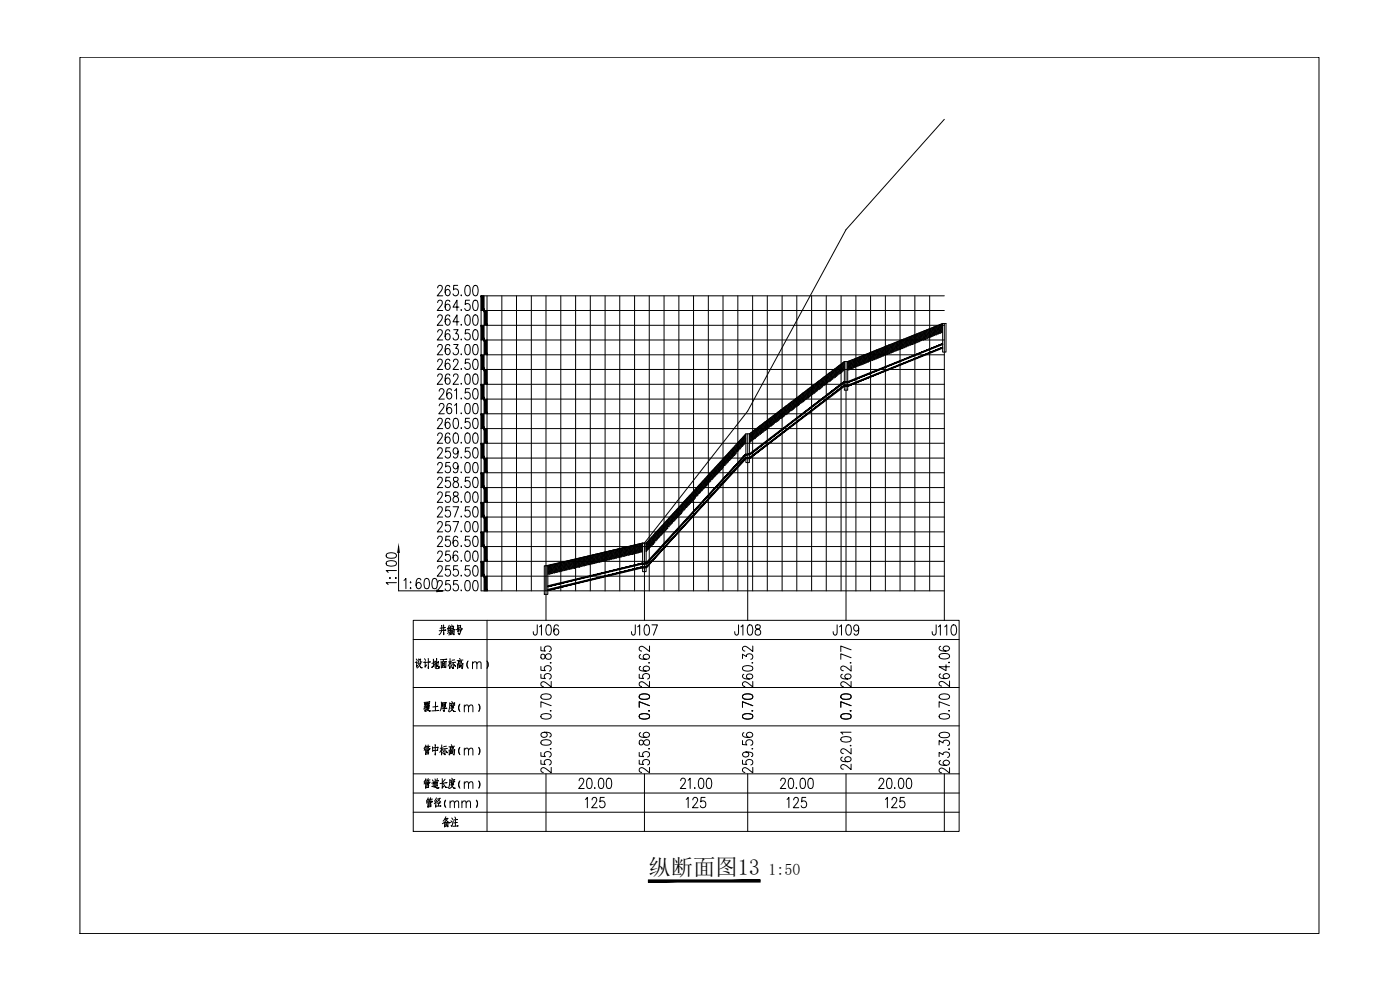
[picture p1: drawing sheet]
<svg xmlns="http://www.w3.org/2000/svg" width="420mm" height="297mm" viewBox="0 0 420 297" stroke-linecap="round" stroke-linejoin="round" font-family="sans-serif">
<defs><g id="words">
<text font-size="6.7" x="194.6" y="262.4">纵断面图13</text>
<text font-size="4.8" x="230.6" y="262.4">1:50</text>
</g></defs>
<g fill="none" stroke="#000" stroke-width=".3">
<path d="M283.4 35.8l-29.5 33.1-29.5 54.4-31 39.6M131.3 86.4v-.2a.78 .78 0 0 1 1-.6l.4 .3v.9l-1.5 2h1.7M131.3 90.8l.3-.6 .7-.1 .4 .3v.6l-1.5 2.2h1.7M131.3 95.2v-.1a.78 .78 0 0 1 1-.6l.4 .3v.9l-1.5 1.9h1.7M131.3 99.6v-.1a.78 .78 0 0 1 1-.6l.4 .3v.9l-1.5 1.9h1.7M135 86.1l-.1-.3-.6-.2a1.7 1.7 0 0 0-.7 2.1l.3 .9a.87 .87 0 0 0 1.2-.8 .87 .87 0 0 0-1.2-.8l-.3 .7M135 90.5l-.1-.3-.6-.1a1.93 1.93 0 0 0-.6 2.6 .69 .69 0 0 0 .7 .5 .69 .69 0 0 0 .6-.5v-1a.68 .68 0 0 0-.6-.4 .68 .68 0 0 0-.7 .4l-.1 .4M135 94.9l-.1-.3-.6-.1a1.7 1.7 0 0 0-.7 2l.3 .9a.87 .87 0 0 0 1.2-.8 .87 .87 0 0 0-1.2-.8l-.3 .7M135 99.4l-.1-.3-.6-.2a1.93 1.93 0 0 0-.6 2.7 .69 .69 0 0 0 .7 .4 .69 .69 0 0 0 .6-.4v-1.1a.68 .68 0 0 0-.6-.4 .68 .68 0 0 0-.7 .4l-.1 .5M136.2 98.9h1.3l-.7 1.2a.91 .91 0 0 1 .8 1.4 .91 .91 0 0 1-1.6-.1M137.4 85.6h-1.2l-.1 1.4a.95 .95 0 0 1 1.3 .1 .95 .95 0 0 1 0 1.3 .95 .95 0 0 1-1.3 .1l-.1-.3M137.7 92.1h-1.7l1.1-2v3.1"/>
<path d="M137.7 96.5h-1.7l1.1-2v3.1M138.4 88.5v.3l.1-.2M138.4 92.9v.3l.1-.2M138.4 97.3v.3l.1-.2M139.9 85.8l.5-.2a2.13 2.13 0 0 1 0 3.2h-.2a2.26 2.26 0 0 1-.3-3zM139.9 94.6l.5-.1a2.13 2.13 0 0 1 0 3.1h-.2a2.26 2.26 0 0 1-.3-3zM140.9 90.1h-1.2l-.1 1.3a.95 .95 0 0 1 1.3 .1 .95 .95 0 0 1 0 1.3 .95 .95 0 0 1-1.3 .1l-.1-.3M140.9 98.9h-1.2l-.1 1.3a.95 .95 0 0 1 1.3 .1 .95 .95 0 0 1 0 1.3 .95 .95 0 0 1-1.3 .1l-.1-.3M142.2 85.8l.6-.2a2.13 2.13 0 0 1 0 3.2h-.2a2.26 2.26 0 0 1-.4-3zM142.2 90.2l.6-.1a1.88 1.88 0 0 1 .6 2.5l-.2 .4-.6 .2a1.82 1.82 0 0 1-.6-2.5zM142.2 94.6l.6-.1a2.13 2.13 0 0 1 0 3.1h-.2a2.26 2.26 0 0 1-.4-3zM142.2 99.1l.6-.2a2.38 2.38 0 0 1 .4 3l-.6 .1a1.82 1.82 0 0 1-.6-2.5z"/>
<path d="M146.2 88.8v88.5M146.2 93.2h137.2M146.2 97.6h137.2M150.6 88.8v88.5M155 88.8v88.5M159.5 88.8v88.5M163.9 88.8v97.3M168.3 88.8v88.5M172.7 88.8v88.5M177.2 88.8v88.5M181.6 88.8v88.5M186 88.8v88.5"/>
<path d="M190.4 88.8v88.5M194.8 88.8v88.5M199.3 88.8v88.5M203.7 88.8v88.5M208.1 88.8v88.5M212.6 88.8v88.5M217 88.8v88.5M221.4 88.8v88.5M225.9 88.8v88.5M230.3 88.8v88.5M234.7 88.8v88.5M239.1 88.8v88.5"/>
<path d="M243.6 88.8v88.5M248 88.8v88.5M252.4 88.8v88.5M256.9 88.8v88.5M261.3 88.8v88.5M265.7 88.8v88.5M270.1 88.8v88.5M274.6 88.8v88.5M275.8 99.9l.2 .2M276.2 99.9l.5 .6M276.6 99.6l.1 .1M276.9 99.9l.6 .6"/>
<path d="M276.9 99.5l.6 .6M277 99.4l-.5 .5M277.1 99.7l-.6 .6M277.1 99.3l.4 .4M277.4 99.3h.1M277.7 99.2l-.4 .3M277.7 99.9l.6 .6M277.7 99.5l.6 .6M277.7 99.1l.6 .6M277.9 99.3l-.6 .6M277.9 99.7l-.6 .6M278 99l.3 .3"/>
<path d="M278.2 98.9h.1M278.3 98.9l-.2 .2M278.5 99.9l.5 .6M278.5 99.5l.5 .6M278.5 99.1l.5 .6M278.5 98.8l.5 .5M278.7 98.9l-.6 .6M278.7 99.3l-.6 .6M278.7 99.7l-.6 .6M278.9 98.7l.1 .2M279 88.8v88.5M279.2 99.9l.6 .6"/>
<path d="M279.2 99.5l.6 .6M279.2 99.1l.6 .6M279.2 98.7l.6 .6M279.3 98.5l.5 .4M279.4 98.5l-.6 .6M279.4 98.9l-.6 .6M279.4 99.3l-.6 .6M279.4 99.7l-.6 .6M279.6 98.4l.2 .1M280 99.9l.6 .6M280 99.5l.6 .6M280 99.1l.6 .6"/>
<path d="M280 98.7l.6 .6M280 98.4l.6 .5M280.2 98.5l-.6 .6M280.2 98.9l-.6 .6M280.2 99.3l-.6 .6M280.2 99.7l-.6 .6M280.4 98l.2 .2M280.6 98.5l-.4-.3-.6 .5M280.7 99.9l.5 .5M280.7 99.5l.6 .6M280.7 99.1l.6 .6M280.7 98.7l.6 .6"/>
<path d="M280.7 98.4l.6 .5M280.7 98l.6 .5M280.9 97.9l-.5 .5M281 98.2l-.6 .5M281 98.5l-.6 .6M281 98.9l-.6 .6M281 99.3l-.6 .6M281 99.7l-.6 .6M281 97.8l.3 .4M281.1 98l.4-.4 .6 .6M281.2 97.7l.1 .1M281.5 99.9l.3 .2"/>
<path d="M281.5 99.5l.6 .6M281.5 99.1l.6 .6M281.5 98.7l.6 .6M281.5 98.4l.6 .5M281.5 98l.6 .5M281.7 97.8l-.6 .6M281.7 98.2l-.6 .5M281.7 98.5l-.6 .6M281.7 98.9l-.6 .6M281.7 99.3l-.6 .6M281.7 99.7l-.6 .6M281.8 97.5l.3 .3"/>
<path d="M282.1 97.4l-.2 .2M282.3 99.9h.1M282.3 99.5l.3 .4M282.3 99.1l.6 .6M282.3 98.7l.6 .6M282.3 98.4l.6 .5M282.3 98l.6 .5M282.3 97.6l.6 .6M282.3 97.3l.6 .5M282.5 97.4l-.6 .6M282.5 97.8l-.6 .6M282.5 98.2l-.6 .5"/>
<path d="M282.5 98.5l-.6 .6M282.5 98.9l-.6 .6M282.5 99.3l-.6 .6M282.5 99.7l-.4 .3M282.6 97.2l.3 .2M282.8 97.1l-.2 .1M282.9 97.1v8.5h1v-8.5h-1l-28.5 11.4M282.9 97.4l-.3 .2M282.9 97.7l-.3 .3M282.9 98.1l-.3 .3M282.9 98.5l-.3 .2M282.9 98.9l-.3 .2"/>
<path d="M282.9 99.3l-.3 .2M282.9 99.6l-.1 .2M283.4 88.8h-139v88.5h139M283.4 97.1v89M131.3 104.1l.3-.6 .7-.1 .4 .3v.6l-1.5 2.2h1.7M131.3 108.5v-.1a.78 .78 0 0 1 1-.6l.4 .3v.9l-1.5 1.9h1.7M131.3 112.9l.3-.6 .7-.1 .4 .3v.6l-1.5 2.2h1.7M131.8 117.4v-.2a.78 .78 0 0 1 .9-.6l.4 .3a1.1 1.1 0 0 1-.2 1.4l-1.2 1.4h1.6M135 103.8l-.1-.3-.6-.1a1.9 1.9 0 0 0-.6 2.6l.2 .3a.87 .87 0 0 0 1.2-.8 .87 .87 0 0 0-1.2-.8l-.3 .7M135 108.2l-.1-.3-.6-.1a1.7 1.7 0 0 0-.7 2l.1 .6a.69 .69 0 0 0 .7 .5 .69 .69 0 0 0 .6-.5l.1-.6a.85 .85 0 0 0-.8-.8l-.4 .1-.3 .7M135 112.6l-.1-.3-.6-.1a1.93 1.93 0 0 0-.6 2.7 .69 .69 0 0 0 .7 .4 .69 .69 0 0 0 .6-.4v-1.1a.68 .68 0 0 0-.6-.4 .68 .68 0 0 0-.7 .4l-.1 .5M135.5 117.1l-.1-.3-.6-.2a1.85 1.85 0 0 0 .1 3.1 1.01 1.01 0 0 0 .7-1 1.01 1.01 0 0 0-.8-.9l-.6 .5-.1 .4"/>
<path d="M136.1 108.5l.1-.4 .4-.3a.77 .77 0 0 1 .9 .9l-.4 .7-1.1 1.5h1.6M136.1 112.9l.2-.6a.85 .85 0 0 1 1.2 .4 .85 .85 0 0 1-.4 1.1l-1.1 1.5h1.6M136.2 103.4h1.3l-.7 1.1a.9 .9 0 0 1 .7 1.4 .9 .9 0 0 1-1.5 0M136.4 117.2l.6-.6v3.1M138.4 101.7v.3l.1-.1M138.4 106.2v.3l.1-.2M138.4 110.6v.3l.1-.2M138.4 115v.3l.1-.1M138.4 119.5v.2l.1-.1M139.9 103.5l.5-.1a1.43 1.43 0 0 1 .7 1.7l-.3 1.2-.6 .2a2.26 2.26 0 0 1-.3-3zM139.9 112.3l.5-.1a1.45 1.45 0 0 1 .7 1.8l-.3 1.2-.6 .1a1.82 1.82 0 0 1-.6-2.5zM140.9 107.8h-1.2l-.1 1.3a1 1 0 0 1 1.6 .5 1 1 0 0 1-1.1 1.3l-.6-.6"/>
<path d="M140.9 116.6h-1.2l-.1 1.4a1.02 1.02 0 0 1 1.6 .5 1.02 1.02 0 0 1-1.1 1.2l-.6-.5M142.2 103.5l.6-.1a1.88 1.88 0 0 1 .6 2.5l-.2 .4-.6 .2a2.26 2.26 0 0 1-.4-3zM142.2 107.9l.6-.1a2.4 2.4 0 0 1 .4 2.9l-.6 .2a1.82 1.82 0 0 1-.6-2.5zM142.2 112.3l.6-.1a1.88 1.88 0 0 1 .6 2.5l-.2 .5-.6 .1a1.82 1.82 0 0 1-.6-2.5zM142.2 116.8l.6-.2a2.13 2.13 0 0 1 0 3.1h-.2a2.26 2.26 0 0 1-.4-2.9zM146.2 102h137.2M146.2 106.5h137.2M146.2 110.9h137.2M146.2 115.3h137.2M146.2 119.7h137.2M238.5 119.8l.1 .1M238.7 119.7l.6 .6"/>
<path d="M238.9 119.5l.4 .4M239 119.5l-.6 .6M239 119.9l-.6 .6M239.1 119.3l.2 .2M239.3 119.2l-.2 .2M239.5 119.7l.6 .6M239.5 119.4l.6 .5M239.6 119l.5 .5M239.7 119.2l-.6 .5M239.7 119.5l-.6 .6M239.7 119.9l-.6 .6M239.8 118.9l.3 .3"/>
<path d="M240 118.7l.1 .1M240.3 119.7l.6 .6M240.3 119.4l.6 .5M240.3 119l.6 .5M240.3 118.6l.6 .6M240.4 118.3l.5 .5M240.5 118.4l-.6 .6M240.5 118.8l-.6 .6M240.5 119.2l-.6 .5M240.5 119.5l-.6 .6M240.5 119.9l-.6 .6M240.7 118.2l.2 .2"/>
<path d="M240.9 118l-.2 .2M241 119.7l.5 .5M241 119.4l.6 .5M241 119l.6 .5M241 118.6l.6 .6M241 118.2l.6 .6M241.1 117.8l.5 .6M241.2 118l-.5 .6M241.2 118.4l-.5 .6M241.2 118.8l-.5 .6M241.2 119.2l-.5 .5M241.2 119.5l-.5 .6"/>
<path d="M241.2 119.9l-.5 .6M241.3 117.7l.3 .3M241.5 117.5l.1 .1M241.8 119.7l.1 .2M241.8 119.4l.3 .3M241.8 119l.6 .5M241.8 118.6l.6 .6M241.8 118.2l.6 .6M241.8 117.8l.6 .6M241.8 117.5l.6 .5M241.9 117.2l.5 .4M242 117.2l-.5 .6"/>
<path d="M242 117.6l-.5 .6M242 118l-.5 .6M242 118.4l-.5 .6M242 118.8l-.5 .6M242 119.2l-.5 .5M242 119.5l-.5 .6M242.5 116.8l-.3 .3 .2 .1M242.6 119l.2 .2M242.6 118.2l.5 .6M242.6 117.8l.5 .6M242.6 117.5l.5 .5M242.6 117.1l.5 .5"/>
<path d="M242.6 116.7l.5 .5M242.8 116.9l-.6 .6M242.8 117.2l-.6 .6M242.8 117.6l-.6 .6M242.8 118l-.6 .6M242.8 118.4l-.6 .6M242.8 118.8l-.6 .6M242.8 119.2l-.2 .2M242.8 116.5l.3 .4M243 116.4l.1 .1M243.4 118.6v.1M243.4 118.2l.3 .3"/>
<path d="M243.4 117.8l.5 .6M243.4 117.5l.5 .5M243.4 117.1l.5 .5M243.4 116.7l.5 .5M243.4 116.3l.5 .6M243.4 116l.5 .5M243.5 116.1l-.5 .6M243.5 116.5l-.5 .6M243.5 116.9l-.5 .6M243.5 117.2l-.5 .6M243.5 117.6l-.5 .6M243.5 118l-.5 .6"/>
<path d="M243.5 118.4l-.5 .6-.4-.4M243.7 115.9l.2 .2M244.1 115.6l-.4 .3M244.1 117.8l.2 .3M244.1 117.1l.6 .5M244.1 116.7l.6 .5M244.1 116.3l.6 .6M244.1 115.9l.6 .6M244.1 115.6l.6 .5M244.3 115.7l-.6 .6M244.3 116.1l-.6 .6M244.3 116.5l-.6 .6"/>
<path d="M244.3 116.9l-.6 .6M244.3 117.2l-.6 .6M244.3 117.6l-.6 .6M244.3 118l-.1 .2M244.3 115.4l.4 .3M244.5 115.2l.2 .1M244.9 117.5h.1M244.9 117.1l.3 .3M244.9 116.7l.5 .5M244.9 116.3l.5 .6M244.9 115.9l.5 .6M244.9 115.6l.5 .5"/>
<path d="M244.9 115.2l.5 .5M245 114.9l.4 .4M245.1 115l-.6 .6M245.1 115.3l-.6 .6M245.1 115.7l-.6 .6M245.1 116.1l-.6 .6M245.1 116.5l-.6 .6M245.1 116.9l-.6 .6M245.1 117.2l-.6 .6-.4-.3M245.2 114.7l.2 .3M245.4 114.5v.1M245.6 116.7l.1 .3"/>
<path d="M245.6 116.3l.5 .4M245.6 115.9l.6 .6M245.6 115.6l.6 .5M245.6 115.2l.6 .5M245.6 114.8l.6 .5M245.6 114.4l.6 .6M245.7 114.3l-.4 .5M245.8 114.6l-.5 .6M245.8 115l-.5 .6M245.8 115.3l-.5 .6M245.8 115.7l-.5 .6M245.8 116.1l-.5 .6"/>
<path d="M245.8 116.5l-.5 .6M245.9 114.2l.3 .4M246.1 114.1l.1 .1M246.4 116.3l.1 .1M246.4 115.9l.3 .3M246.4 115.6l.5 .5M246.4 115.2l.6 .5M246.4 114.8l.6 .5M246.4 114.4l.6 .6M246.4 114l.6 .6M246.5 113.7l.5 .5M246.6 113.8l-.6 .6"/>
<path d="M246.6 114.2l-.6 .6M246.6 114.6l-.6 .6M246.6 115l-.6 .6M246.6 115.3l-.6 .6M246.6 115.7l-.6 .6M246.6 116.1l-.6 .6M246.7 113.6l.3 .2M246.9 113.4h.1M247.2 115.6l.1 .1M247.2 114.8l.5 .5M247.2 114.4l.5 .6M247.2 114l.5 .6"/>
<path d="M247.2 113.7l.5 .5M247.2 113.3l.5 .5M247.3 113.1l-.5 .6M247.3 113.4l-.5 .6M247.3 113.8l-.5 .6M247.3 114.2l-.5 .6M247.3 114.6l-.5 .6M247.3 115l-.5 .6M247.3 115.3l-.5 .6M247.3 113.1l.4 .3M247.6 112.9l.1 .2M247.9 115.2h.1"/>
<path d="M247.9 114.8l.3 .3M247.9 114.4l.5 .5M247.9 114l.6 .6M247.9 113.7l.6 .5M247.9 113.3l.6 .5M247.9 112.9l.6 .5M248 112.6l.5 .5M248.1 112.7l-.5 .6M248.1 113.1l-.5 .6M248.1 113.4l-.5 .6M248.1 113.8l-.5 .6M248.1 114.2l-.5 .6"/>
<path d="M248.1 114.6l-.5 .6M248.1 115l-.5 .6-.4-.4M248.2 112.4l.3 .3M248.4 112.3h.1M248.7 114.4l.2 .2M248.7 113.7l.5 .5M248.7 113.3l.5 .5M248.7 112.9l.5 .5M248.7 112.5l.5 .6M248.7 112.1l.5 .6M248.9 112.3l-.6 .6M248.9 112.7l-.6 .6"/>
<path d="M248.9 113.1l-.6 .6M248.9 113.4l-.6 .6M248.9 113.8l-.6 .6M248.9 114.2l-.6 .6M249.1 111.7l.1 .2M249.2 112.3l-.3-.4-.6 .6M249.5 114v.1M249.5 113.7l.3 .2M249.5 113.3l.5 .4M249.5 112.9l.5 .5M249.5 112.5l.5 .6M249.5 112.1l.5 .6"/>
<path d="M249.5 111.7l.5 .6M249.5 111.4l.5 .5M249.6 111.5l-.5 .6M249.6 111.9l-.5 .6M249.6 112.3l-.5 .6M249.6 112.7l-.5 .6M249.6 113.1l-.5 .6M249.6 113.4l-.5 .6M249.6 113.8l-.5 .6-.4-.4M249.8 111.2l.2 .3M250 111.1v.1M250.2 113.3l.2 .1"/>
<path d="M250.2 112.5l.6 .6M250.2 112.1l.6 .6M250.2 111.7l.6 .6M250.2 111.3l.6 .6M250.2 110.9l.6 .6M250.4 111.2l-.6 .5M250.4 111.5l-.6 .6M250.4 111.9l-.6 .6M250.4 112.3l-.6 .6M250.4 112.7l-.6 .6M250.4 113.1l-.6 .6M250.6 110.6l.2 .2"/>
<path d="M250.8 111.2l-.4-.4-.6 .5M251 112.9h.1M251 112.5l.2 .3M251 112.1l.4 .5M251 111.7l.5 .6M251 111.3l.5 .6M251 110.9l.5 .6M251 110.6l.5 .6M251 110.3l.5 .5M251.1 110.4l-.5 .5M251.1 110.8l-.5 .5M251.1 111.2l-.5 .5"/>
<path d="M251.1 111.5l-.5 .6M251.1 111.9l-.5 .6M251.1 112.3l-.5 .6M251.1 112.7l-.5 .6-.4-.4M251.3 110.1l.2 .3M251.5 109.9v.1M251.7 112.1l.2 .2M251.7 111.7l.4 .4M251.7 111.3l.6 .6M251.7 110.9l.6 .6M251.7 110.6l.6 .6M251.7 110.2l.6 .6"/>
<path d="M251.7 109.8l.6 .6M251.9 110l-.5 .6M251.9 110.4l-.5 .5M251.9 110.8l-.5 .5M251.9 111.2l-.5 .5M251.9 111.5l-.5 .6M251.9 111.9l-.5 .6M252.1 109.5l.2 .1M252.3 110l-.4-.4-.5 .6M252.5 111.7v.1M252.5 111.3l.3 .3M252.5 110.9l.5 .5"/>
<path d="M252.5 110.6l.6 .6M252.5 110.2l.6 .6M252.5 109.8l.6 .6M252.5 109.4l.6 .6M252.5 109.1l.6 .5M252.7 109.2l-.6 .6M252.7 109.6l-.6 .6M252.7 110l-.6 .6M252.7 110.4l-.6 .5M252.7 110.8l-.6 .5M252.7 111.2l-.6 .5M252.7 111.5l-.5 .6"/>
<path d="M252.8 109l.3 .2M253 108.8l.1 .1M253.3 110.9l.1 .2M253.3 110.6l.1 .1M253.3 110.2l.1 .1M253.3 109.8l.1 .1M253.3 109.4l.1 .1M253.3 109l.1 .2M253.3 108.7l.1 .1M253.4 108.5v8.6h1v-8.6M253.4 108.6l-.5 .4M253.4 109l-.5 .4"/>
<path d="M253.4 109.3l-.5 .5M253.4 109.7l-.5 .5M253.4 110.1l-.5 .5M253.4 110.5l-.5 .4M253.4 110.9l-.5 .4M253.9 108.5v77.6M254.4 108.5h-1l-28.5 21.7M254.5 108.4l.1 .1M254.7 108.4l-.3 .3 .2 .2M254.8 110.9v.1M254.8 110.6l.3 .3M254.8 110.2l.5 .6"/>
<path d="M254.8 109.8l.6 .6M254.8 109.4l.6 .6M254.8 109l.6 .6M254.8 108.7l.6 .5M254.8 108.3l.6 .6M255 110.4l-.6 .5 .1 .2M255 110l-.6 .6 .2 .2M255 109.2l-.6 .6 .2 .2M255 108.5l-.6 .5 .2 .2M255 108.9l-.6 .5 .2 .2M255 109.6l-.6 .6 .2 .2M255 110.8l-.3 .2"/>
<path d="M255.1 108.2l.3 .3M255.3 108.1l-.1 .2M255.6 110.6h.1M255.6 110.2l.3 .4M255.6 109.8l.5 .6M255.6 109.4l.5 .6M255.6 109l.5 .6M255.6 108.7l.5 .5M255.6 108.3l.5 .6M255.6 108l.5 .5M255.8 108.1l-.6 .6M255.8 108.5l-.6 .5"/>
<path d="M255.8 108.9l-.6 .5M255.8 109.2l-.6 .6M255.8 109.6l-.6 .6M255.8 110l-.6 .6M255.8 110.4l-.4 .3M256 107.9l.1 .2M256.3 110.2l.1 .1M256.3 109.8l.4 .4M256.3 109.4l.6 .6M256.3 109l.6 .6M256.3 108.7l.6 .5M256.3 108.3l.6 .6"/>
<path d="M256.3 107.9l.6 .6M256.4 107.7l.5 .4M256.5 107.7l-.6 .6M256.5 108.1l-.6 .6M256.5 108.5l-.6 .5M256.5 108.9l-.6 .5M256.5 109.2l-.6 .6M256.5 109.6l-.6 .6M256.5 110l-.5 .5M256.7 107.6l.2 .1M257.1 109.8l.1 .2M257.1 109.4l.4 .5"/>
<path d="M257.1 109l.6 .6M257.1 108.7l.6 .5M257.1 108.3l.6 .6M257.1 107.9l.6 .6M257.1 107.5l.6 .6M257.3 107.7l-.6 .6M257.3 108.1l-.6 .6M257.3 108.5l-.6 .5M257.3 108.9l-.6 .5M257.3 109.2l-.6 .6M257.3 109.6l-.6 .6M257.5 107.2l.2 .1"/>
<path d="M257.7 107.7l-.4-.4-.6 .6M257.8 109.4l.3 .3M257.8 109l.5 .5M257.8 108.7l.6 .5M257.8 108.3l.6 .6M257.8 107.9l.6 .6M257.8 107.5l.6 .6M257.8 107.1l.6 .6M257.9 107.1l-.4 .4M258 107.3l-.5 .6M258 107.7l-.5 .6M258 108.1l-.5 .6"/>
<path d="M258 108.5l-.5 .5M258 108.9l-.5 .5M258 109.2l-.5 .6M258 109.6l-.1 .1M258.1 107l.3 .3M258.3 106.9l.1 .1M258.6 106.8l-.4 .3M258.6 109.4v.1M258.6 109l.3 .3M258.6 108.7l.6 .5M258.6 108.3l.6 .6M258.6 107.9l.6 .6"/>
<path d="M258.6 107.5l.6 .6M258.6 107.1l.6 .6M258.6 106.8l.6 .5M258.8 107l-.6 .5M258.8 107.3l-.6 .6M258.8 107.7l-.6 .6M258.8 108.1l-.6 .6M258.8 108.5l-.6 .5M258.8 108.9l-.6 .5M258.8 109.2l-.2 .3M258.9 106.7l.3 .3M259.2 106.6l-.2 .2"/>
<path d="M259.4 109v.1M259.4 108.7l.3 .3M259.4 108.3l.6 .6M259.4 107.9l.6 .6M259.4 107.5l.6 .6M259.4 107.1l.6 .6M259.4 106.8l.6 .5M259.4 106.5l.6 .5M259.6 106.6l-.6 .5M259.6 107l-.6 .5M259.6 107.3l-.6 .6M259.6 107.7l-.6 .6"/>
<path d="M259.6 108.1l-.6 .6M259.6 108.5l-.6 .5M259.6 108.9l-.4 .3M259.8 106.3l.2 .3M260.1 108.7l.2 .1M260.1 108.3l.4 .4M260.1 107.9l.6 .6M260.1 107.5l.6 .6M260.1 107.1l.6 .6M260.1 106.8l.6 .5M260.1 106.4l.6 .6M260.3 106.1l.4 .5"/>
<path d="M260.3 106.2l-.6 .6M260.3 106.6l-.6 .5M260.3 107l-.6 .5M260.3 107.3l-.6 .6M260.3 107.7l-.6 .6M260.3 108.1l-.6 .6M260.3 108.5l-.5 .5M260.5 106l.2 .2M260.9 108.3l.2 .2M260.9 107.9l.5 .5M260.9 107.5l.6 .6M260.9 107.1l.6 .6"/>
<path d="M260.9 106.8l.6 .5M260.9 106.4l.6 .6M260.9 106l.6 .6M261.1 106.2l-.6 .6M261.1 106.6l-.6 .5M261.1 107l-.6 .5M261.1 107.3l-.6 .6M261.1 107.7l-.6 .6M261.1 108.1l-.6 .6M261.4 105.7l.1 .1M261.5 106.2l-.4-.4-.6 .6M261.6 107.9l.3 .2"/>
<path d="M261.6 107.5l.6 .5M261.6 107.1l.6 .6M261.6 106.8l.6 .5M261.6 106.4l.6 .6M261.6 106l.6 .6M261.6 105.6l.6 .6M261.7 105.6l-.4 .4M261.9 105.8l-.6 .6M261.9 106.2l-.6 .6M261.9 106.6l-.6 .5M261.9 107l-.6 .5M261.9 107.3l-.6 .6"/>
<path d="M261.9 107.7l-.6 .6M261.9 108.1l-.1 .1M261.9 105.5l.3 .3M262.2 105.4h.1M262.4 105.3l-.4 .3M262.4 107.9h.1M262.4 107.5l.3 .3M262.4 107.1l.6 .6M262.4 106.8l.6 .5M262.4 106.4l.6 .6M262.4 106l.6 .6M262.4 105.6l.6 .6"/>
<path d="M262.5 105.3l.5 .5M262.6 105.4l-.6 .6M262.6 105.8l-.6 .6M262.6 106.2l-.6 .6M262.6 106.6l-.6 .5M262.6 107l-.6 .5M262.6 107.3l-.6 .6M262.6 107.7l-.2 .2M262.7 105.1l.3 .3M263 105.1l-.2 .1M263.2 107.5l.1 .1M263.2 107.1l.3 .4"/>
<path d="M263.2 106.8l.6 .5M263.2 106.4l.6 .6M263.2 106l.6 .6M263.2 105.6l.6 .6M263.2 105.2l.6 .6M263.3 104.9l.5 .5M263.4 105.1l-.6 .5M263.4 105.4l-.6 .6M263.4 105.8l-.6 .6M263.4 106.2l-.6 .6M263.4 106.6l-.6 .5M263.4 107l-.6 .5"/>
<path d="M263.4 107.3l-.4 .4M263.6 104.8l.2 .3M263.9 107.1l.2 .2M263.9 106.4l.6 .6M263.9 106l.6 .6M263.9 105.6l.6 .6M263.9 105.2l.6 .6M263.9 104.8l.6 .6M264.1 104.6l.4 .5M264.1 104.7l-.5 .5M264.1 105.1l-.5 .5M264.1 105.4l-.5 .6"/>
<path d="M264.1 105.8l-.5 .6M264.1 106.2l-.5 .6M264.1 106.6l-.5 .5M264.1 107l-.4 .4M264.4 104.5l.1 .2M264.7 106.8l.2 .1M264.7 106.4l.5 .4M264.7 106l.6 .6M264.7 105.6l.6 .6M264.7 105.2l.6 .6M264.7 104.8l.6 .6M264.7 104.5l.6 .6"/>
<path d="M264.9 104.7l-.6 .5M264.9 105.1l-.6 .5M264.9 105.4l-.6 .6M264.9 105.8l-.6 .6M264.9 106.2l-.6 .6M264.9 106.6l-.6 .5-.4-.3M265.2 104.2l.1 .1M265.3 104.7l-.4-.4-.6 .5M265.5 106.4l.1 .3M265.5 106l.5 .5M265.5 105.6l.6 .6M265.5 105.2l.6 .6"/>
<path d="M265.5 104.8l.6 .6M265.5 104.5l.6 .6M265.5 104.1l.6 .6M265.5 104l-.4 .5M265.7 104.3l-.6 .5M265.7 104.7l-.6 .5M265.7 105.1l-.6 .5M265.7 105.4l-.6 .6M265.7 105.8l-.6 .6M265.7 106.2l-.6 .6M265.7 104l.4 .3M266 103.8l.1 .1"/>
<path d="M266.2 103.7l-.3 .4M266.3 106.4h.1M266.3 106l.2 .3M266.3 105.6l.5 .6M266.3 105.2l.5 .6M266.3 104.8l.5 .6M266.3 104.5l.5 .6M266.3 104.1l.5 .6M266.3 103.7l.5 .6M266.4 103.9l-.5 .6M266.4 104.3l-.5 .5M266.4 104.7l-.5 .5"/>
<path d="M266.4 105.1l-.5 .5M266.4 105.4l-.5 .6M266.4 105.8l-.5 .6M266.4 106.2l-.2 .2M266.5 103.6l.3 .3M266.8 103.5l-.2 .2M267 106l.1 .1M267 105.6l.4 .3M267 105.2l.6 .6M267 104.8l.6 .6M267 104.5l.6 .6M267 104.1l.6 .6"/>
<path d="M267 103.7l.6 .6M267.1 103.4l.5 .5M267.2 103.5l-.6 .6M267.2 103.9l-.6 .6M267.2 104.3l-.6 .5M267.2 104.7l-.6 .5M267.2 105.1l-.6 .5M267.2 105.4l-.6 .6M267.2 105.8l-.3 .4M267.4 103.3l.2 .2M267.5 103.2l-.1 .1M267.8 105.6l.1 .1"/>
<path d="M267.8 104.8l.5 .6M267.8 104.5l.5 .6M267.8 104.1l.5 .6M267.8 103.7l.5 .6M267.8 103.3l.5 .6M267.9 103.1l.4 .4M268 103.2l-.6 .5M268 103.5l-.6 .6M268 103.9l-.6 .6M268 104.3l-.6 .5M268 104.7l-.6 .5M268 105.1l-.6 .5"/>
<path d="M268 105.4l-.5 .5M268.2 103l.1 .2M268.5 105.2l.2 .2M268.5 104.8l.5 .5M268.5 104.5l.6 .6M268.5 104.1l.6 .6M268.5 103.7l.6 .6M268.5 103.3l.6 .6M268.5 102.9l.6 .6M268.7 102.8l-.5 .5M268.7 103.2l-.5 .5M268.7 103.5l-.5 .6"/>
<path d="M268.7 103.9l-.5 .6M268.7 104.3l-.5 .5M268.7 104.7l-.5 .5M268.7 105.1l-.5 .5-.4-.4M268.7 102.7l.4 .5M269 102.6l.1 .2M269.3 104.8l.2 .3M269.3 104.5l.5 .5M269.3 104.1l.6 .6M269.3 103.7l.6 .6M269.3 103.3l.6 .6M269.3 102.9l.6 .6"/>
<path d="M269.3 102.6l.6 .6M269.4 102.5l-.5 .4M269.5 102.8l-.6 .5M269.5 103.2l-.6 .5M269.5 103.5l-.6 .6M269.5 103.9l-.6 .6M269.5 104.3l-.6 .5M269.5 104.7l-.6 .5M269.5 105.1h-.1M269.5 102.4l.4 .4M269.8 102.3l.1 .1M270 102.2l-.3 .4"/>
<path d="M270.1 104.5l.2 .3M270.1 104.1l.5 .5M270.1 103.7l.5 .6M270.1 103.3l.5 .6M270.1 102.9l.5 .6M270.1 102.6l.5 .6M270.1 102.2l.5 .6M270.2 102.4l-.5 .5M270.2 102.8l-.5 .5M270.2 103.2l-.5 .5M270.2 103.5l-.5 .6M270.2 103.9l-.5 .6"/>
<path d="M270.2 104.3l-.5 .5M270.2 104.7l-.2 .2M270.4 102.1l.2 .3M270.6 102h.1M270.7 102l-.2 .2M270.8 104.5h.1M270.8 104.1l.4 .3M270.8 103.7l.6 .6M270.8 103.3l.6 .6M270.8 102.9l.6 .6M270.8 102.6l.6 .6M270.8 102.2l.6 .6"/>
<path d="M270.9 101.9l.5 .5M271 102l-.5 .6M271 102.4l-.5 .5M271 102.8l-.5 .5M271 103.2l-.5 .5M271 103.5l-.5 .6M271 103.9l-.5 .6M271 104.3l-.3 .3M271.2 101.8l.2 .2M271.3 101.7l-.1 .1M271.6 104.1l.1 .1M271.6 103.3l.5 .6"/>
<path d="M271.6 102.9l.5 .6M271.6 102.6l.5 .6M271.6 102.2l.5 .6M271.6 101.8l.5 .6M271.7 101.5l.4 .5M271.8 101.6l-.6 .6M271.8 102l-.6 .6M271.8 102.4l-.6 .5M271.8 102.8l-.6 .5M271.8 103.2l-.6 .5M271.8 103.5l-.6 .6M271.8 103.9l-.5 .5"/>
<path d="M272 101.4l.1 .2M272.4 103.7l.1 .2M272.4 103.3l.4 .5M272.4 102.9l.5 .6M272.4 102.6l.5 .6M272.4 102.2l.5 .6M272.4 101.8l.5 .6M272.4 101.4l.5 .6M272.5 101.6l-.5 .6M272.5 102l-.5 .6M272.5 102.4l-.5 .5M272.5 102.8l-.5 .5"/>
<path d="M272.5 103.2l-.5 .5M272.5 103.5l-.5 .6-.4-.4M272.8 101.1l.1 .1M272.9 101.6l-.4-.4-.5 .6M273.1 103.3l.2 .2M273.1 102.9l.5 .5M273.1 102.6l.6 .6M273.1 102.2l.6 .6M273.1 101.8l.6 .6M273.1 101.4l.6 .6M273.1 101l.6 .6M273.2 101l-.5 .4"/>
<path d="M273.3 101.2l-.6 .6M273.3 101.6l-.6 .6M273.3 102l-.6 .6M273.3 102.4l-.6 .5M273.3 102.8l-.6 .5M273.3 103.2l-.6 .5M273.3 103.5l-.1 .1M273.3 100.9l.4 .3M273.5 101l.3-.3 .6 .5M273.6 100.8l.1 .1M273.9 102.9l.2 .3M273.9 102.6l.5 .5"/>
<path d="M273.9 102.2l.5 .6M273.9 101.8l.5 .6M273.9 101.4l.5 .6M273.9 101l.5 .6M274.1 100.9l-.6 .5M274.1 101.2l-.6 .6M274.1 101.6l-.6 .6M274.1 102l-.6 .6M274.1 102.4l-.6 .5M274.1 102.8l-.6 .5M274.1 103.2l-.2 .1M274.2 100.6l.2 .3"/>
<path d="M274.4 100.4v.1M274.5 100.4l-.2 .3M274.6 102.9l.1 .1M274.6 102.6l.4 .3M274.6 102.2l.6 .6M274.6 101.8l.6 .6M274.6 101.4l.6 .6M274.6 101l.6 .6M274.6 100.7l.6 .5M274.7 100.4l.5 .5M274.8 100.5l-.5 .5M274.8 100.9l-.5 .5"/>
<path d="M274.8 101.2l-.5 .6M274.8 101.6l-.5 .6M274.8 102l-.5 .6M274.8 102.4l-.5 .5M274.8 102.8l-.3 .3M275 100.2l.2 .3M275.1 100.2l-.1 .1M275.4 102.6l.1 .1M275.4 101.8l.6 .6M275.4 101.4l.6 .6M275.4 101l.6 .6M275.4 100.7l.6 .5"/>
<path d="M275.4 100.3l.6 .6M275.5 100l.5 .5M275.6 100.1l-.6 .6M275.6 100.5l-.6 .5M275.6 100.9l-.6 .5M275.6 101.2l-.6 .6M275.6 101.6l-.6 .6M275.6 102l-.6 .6M275.6 102.4l-.4 .4M276.2 102.2l.1 .1M276.2 101.8l.4 .4M276.2 101.4l.5 .6"/>
<path d="M276.2 101l.5 .6M276.2 100.7l.5 .5M276.2 100.3l.5 .6M276.3 100.1l-.5 .6M276.3 100.5l-.5 .5M276.3 100.9l-.5 .5M276.3 101.2l-.5 .6M276.3 101.6l-.5 .6M276.3 102l-.5 .6-.4-.4M276.7 100.1l-.4-.4-.5 .6M276.9 101.8l.2 .3M276.9 101.4l.5 .5"/>
<path d="M276.9 101l.6 .6M276.9 100.7l.6 .5M276.9 100.3l.6 .6M277.1 100.1l-.6 .6M277.1 100.5l-.6 .5M277.1 100.9l-.6 .5M277.1 101.2l-.6 .6M277.1 101.6l-.6 .6M277.7 101.4l.3 .3M277.7 101l.5 .6M277.7 100.7l.6 .5M277.7 100.3l.6 .6"/>
<path d="M277.9 100.1l-.6 .6M277.9 100.5l-.6 .5M277.9 100.9l-.6 .5M277.9 101.2l-.6 .6M277.9 101.6l-.2 .2M278.5 101.4v.1M278.5 101l.3 .4M278.5 100.7l.5 .5M278.5 100.3l.5 .6M278.7 100.1l-.6 .6M278.7 100.5l-.6 .5M278.7 100.9l-.6 .5"/>
<path d="M278.7 101.2l-.4 .3M279.2 101l.1 .2M279.2 100.3l.6 .6M279.4 100.1l-.6 .6M279.4 100.5l-.6 .5M279.4 100.9l-.4 .4M280 100.7l.1 .1M280.2 100.1l-.6 .6M280.2 100.5l-.6 .5-.4-.3M280.7 100.3l.2 .2M281 100.1l-.6 .6-.4-.4M281.7 100.1l-.2 .2"/>
<path d="M131.3 126.2l.5-.7 .7 .1 .2 .5-.3 1-1.2 1.5h1.7M131.3 130.7v-.2a.78 .78 0 0 1 1-.6l.4 .3v.9l-1.5 1.9h1.7M131.3 135.1l.3-.6 .7-.1 .4 .2v.6l-1.5 2.2h1.7M131.3 139.5v-.2a.78 .78 0 0 1 1-.5l.4 .3v.8l-1.5 1.9h1.7M131.8 121.8l.5-.7h.4l.4 .3a1.04 1.04 0 0 1-.2 1.3l-1.2 1.4h1.6M135 125.9l-.1-.3-.6-.1a1.6 1.6 0 0 0-.7 2l.3 .9a.87 .87 0 0 0 1.2-.8 .87 .87 0 0 0-1.2-.8l-.3 .7M135 130.4l-.1-.3-.6-.2a1.93 1.93 0 0 0-.6 2.7 .69 .69 0 0 0 .7 .4 .69 .69 0 0 0 .6-.4v-1.1a.68 .68 0 0 0-.6-.4 .68 .68 0 0 0-.7 .4l-.1 .5M135 134.4h-1.2l-.1 1.3a.95 .95 0 0 1 1.3 .1 .95 .95 0 0 1 0 1.2 .95 .95 0 0 1-1.3 .1l-.1-.3M135 138.8h-1.2l-.1 1.3a.99 .99 0 0 1 1.6 .5 .99 .99 0 0 1-1.1 1.2l-.6-.5M135.5 121.5a.69 .69 0 0 0-1.1-.3 2.06 2.06 0 0 0 .4 2.9 .91 .91 0 0 0 .8-1 .91 .91 0 0 0-1.2-.7l-.3 .7M136.3 125.6l.6-.1a1.43 1.43 0 0 1 .7 1.7l-.4 1.2-.6 .2a2.4 2.4 0 0 1-.3-3zM136.3 130.1l.6-.2a1.99 1.99 0 0 1 0 3.1h-.3a1.88 1.88 0 0 1-.5-2.5z"/>
<path d="M136.4 121.7l.6-.6v3M137.5 135.4l-.1 .4a.69 .69 0 0 1-.7 .5 .69 .69 0 0 1-.6-.5v-1a.68 .68 0 0 1 .6-.5 .68 .68 0 0 1 .7 .5 3.4 3.4 0 0 1-.3 2.5l-.5 .1-.5-.4M137.5 139.8a.85 .85 0 0 1-.9 .9 1.01 1.01 0 0 1-.6-1 1.01 1.01 0 0 1 .8-.9 2.14 2.14 0 0 1 .3 2.9l-.5 .1-.4-.1-.1-.3M138.4 123.9v.2l.1-.1M138.4 128.3v.3l.1-.2M138.4 132.7v.3l.1-.1M138.4 137.1v.3l.1-.1M139.9 121.2l.5-.1a1.45 1.45 0 0 1 .7 1.7l-.3 1.2-.6 .1a1.82 1.82 0 0 1-.6-2.4zM139.9 130.1l.5-.2a2.38 2.38 0 0 1 .4 3l-.6 .1a1.82 1.82 0 0 1-.6-2.5zM139.9 138.9l.5-.1a2.4 2.4 0 0 1 .4 2.9l-.6 .1a1.43 1.43 0 0 1-.7-1.7zM140.9 125.5h-1.2l-.1 1.3a1.02 1.02 0 0 1 1.6 .5 1.02 1.02 0 0 1-1.1 1.3l-.6-.6M140.9 134.4h-1.2l-.1 1.3a.95 .95 0 0 1 1.3 .1 .95 .95 0 0 1 0 1.2 .95 .95 0 0 1-1.3 .1l-.1-.3"/>
<path d="M142.2 121.2l.6-.1a1.88 1.88 0 0 1 .6 2.5l-.2 .4-.6 .1a1.82 1.82 0 0 1-.6-2.4zM142.2 125.6l.6-.1a1.81 1.81 0 0 1 .6 2.5l-.2 .4-.6 .2a2.26 2.26 0 0 1-.4-3zM142.2 130.1l.6-.2a2.38 2.38 0 0 1 .4 3l-.6 .1a1.82 1.82 0 0 1-.6-2.5zM142.2 134.5l.6-.1a1.88 1.88 0 0 1 .6 2.4l-.2 .5-.6 .1a2.24 2.24 0 0 1-.4-2.9zM142.2 138.9l.6-.1a2.4 2.4 0 0 1 .4 2.9l-.6 .1a1.43 1.43 0 0 1-.8-1.7zM146.2 124.1h137.2M146.2 128.6h137.2M146.2 133h137.2M146.2 137.4h137.2M215.1 140l.6 .5M215.2 139.7l.5 .5M215.3 139.8l-.6 .6"/>
<path d="M215.4 139.5l.3 .3M215.5 139.3l.2 .1M215.8 140l.6 .5M215.8 139.6l.6 .6M215.8 139.2l.6 .6M215.9 138.9l.5 .5M216.1 139l-.6 .6M216.1 139.4l-.6 .6M216.1 139.8l-.6 .6M216.1 138.7l.3 .3M216.3 138.5l.1 .1M216.6 140l.4 .3"/>
<path d="M216.6 139.6l.6 .6M216.6 139.2l.6 .6M216.6 138.8l.6 .6M216.6 138.5l.6 .5M216.6 138.1l.6 .5M216.8 138.2l-.6 .6M216.8 138.6l-.6 .6M216.8 139l-.6 .6M216.8 139.4l-.6 .6M216.8 139.8l-.6 .6M216.8 137.9l.4 .3M217.4 139.6l.1 .1"/>
<path d="M217.4 139.2l.3 .4M217.4 138.8l.5 .5M217.4 138.5l.6 .5M217.4 138.1l.6 .5M217.4 137.7l.6 .5M217.4 137.3l.6 .6M217.5 137.1l.5 .4M217.6 137.1l-.6 .6 .2 .2M217.6 137.5l-.6 .6M217.6 137.9l-.6 .6M217.6 138.2l-.6 .6M217.6 138.6l-.6 .6"/>
<path d="M217.6 139l-.6 .6M217.6 139.4l-.6 .6M217.9 136.7h.1M218.2 138.8l.1 .2M218.2 138.5l.3 .3M218.2 138.1l.4 .4M218.2 137.7l.5 .5M218.2 137.3l.5 .6M218.2 136.9l.5 .6M218.2 136.6l.5 .5M218.3 136.7l-.6 .6M218.3 137.1l-.6 .6"/>
<path d="M218.3 137.5l-.6 .6M218.3 137.9l-.6 .6M218.3 138.2l-.6 .6M218.3 138.6l-.6 .6M218.5 136.1l.2 .2M218.6 135.9l.1 .1M218.7 136.7l-.4-.4-.6 .6 .3 .2M218.9 138.1l.1 .1M218.9 137.7l.3 .3M218.9 137.3l.5 .4M218.9 136.9l.6 .6M218.9 136.6l.6 .5"/>
<path d="M218.9 136.2l.6 .5M218.9 135.8l.6 .5M219 135.5l.5 .5M219.1 135.6l-.5 .6M219.1 136l-.5 .6M219.1 136.3l-.5 .6M219.1 136.7l-.5 .6M219.1 137.1l-.5 .6M219.1 137.5l-.5 .6M219.1 137.9l-.5 .6M219.2 135.3l.3 .3M219.4 135.1l.1 .1"/>
<path d="M219.7 137.3v.1M219.7 136.9l.2 .2M219.7 136.2l.5 .5M219.7 135.8l.5 .5M219.7 135.4l.5 .6M219.7 135l.5 .6M219.7 134.7l.5 .5M219.9 134.8l-.6 .6M219.9 135.2l-.6 .6M219.9 135.6l-.6 .6M219.9 136l-.6 .6M219.9 136.3l-.6 .6"/>
<path d="M219.9 136.7l-.6 .6M219.9 137.1l-.6 .6M219.9 134.5l.3 .3M220.1 134.3l.1 .1M220.5 136.2l.1 .1-.5 .6-.4-.3M220.5 135.8l.4 .3M220.5 135.4l.5 .6M220.5 135l.5 .6M220.5 134.6l.5 .6M220.5 134.2l.5 .6M220.5 133.9l.5 .5M220.6 134.1l-.5 .5"/>
<path d="M220.6 134.4l-.5 .6M220.6 134.8l-.5 .6M220.6 135.2l-.5 .6M220.6 135.6l-.5 .6M220.6 136l-.5 .6M220.7 133.7l.3 .4M220.8 133.5l.2 .2M221.1 133.3l.3-.4 .4 .4M221.2 135.4l.2 .1M221.2 135l.4 .4M221.2 134.6l.5 .6M221.2 134.2l.6 .6"/>
<path d="M221.2 133.8l.6 .6M221.2 133.5l.6 .6M221.2 133.1l.6 .6M221.4 133.3l-.6 .5M221.4 133.7l-.6 .5M221.4 134.1l-.6 .5M221.4 134.4l-.6 .6M221.4 134.8l-.6 .6M221.4 135.2l-.6 .6M221.6 132.7l.2 .2M221.7 132.5h.1M222 134.6l.1 .2"/>
<path d="M222 134.2l.3 .4M222 133.8l.4 .6M222 133.5l.5 .6M222 133.1l.5 .6M222 132.7l.5 .6M222 132.3l.5 .6M222.1 132.1l.4 .4M222.2 132.2l-.6 .5M222.2 132.5l-.6 .6M222.2 132.9l-.6 .6M222.2 133.3l-.6 .5M222.2 133.7l-.6 .5"/>
<path d="M222.2 134.1l-.6 .5M222.2 134.4l-.6 .6M222.3 131.9l.2 .3M222.5 131.7v.1M222.7 133.8l.1 .2M222.7 133.5l.3 .3M222.7 133.1l.5 .4M222.7 132.7l.6 .6M222.7 132.3l.6 .6M222.7 131.9l.6 .6M222.7 131.6l.6 .6M222.8 131.3l.5 .5"/>
<path d="M222.9 131.4l-.5 .5M222.9 131.8l-.5 .5M222.9 132.2l-.5 .5M222.9 132.5l-.5 .6M222.9 132.9l-.5 .6M222.9 133.3l-.5 .5M222.9 133.7l-.5 .5M223 131.1l.3 .3M223.2 130.9l.1 .1M223.5 133.1v.1M223.5 132.7l.3 .3M223.5 132.3l.3 .4"/>
<path d="M223.5 131.9l.3 .4M223.5 131.6l.3 .3M223.5 131.2l.3 .4M223.5 130.8l.3 .4M223.5 130.5l.3 .3M223.7 130.6l-.6 .6M223.7 131l-.6 .6M223.7 131.4l-.6 .5M223.7 131.8l-.6 .5M223.7 132.2l-.6 .5M223.7 132.5l-.6 .6M223.7 132.9l-.6 .6"/>
<path d="M223.8 130.3v.1M223.8 130.2v8.6h1.1v-8.6M224.4 130.2v55.9M224.9 130.2h-1.1l-29.9 32.7M225 132.7h.1M225 132.3l.2 .3M225 131.9l.5 .5M225 131.6l.6 .6M225 131.2l.6 .6M225 130.8l.6 .6M225 130.4l.6 .6M225 130.1l.6 .5"/>
<path d="M225.2 130.2l-.3 .3M225.2 130.6l-.3 .3M225.2 131l-.3 .3M225.2 131.4l-.3 .3M225.2 131.8l-.3 .3M225.2 132.2l-.3 .2M225.2 132.5l-.3 .3M225.2 129.9l.4 .3M225.5 129.7l.1 .2M225.8 131.9l.1 .2M225.8 131.6l.3 .3M225.8 131.2l.5 .5"/>
<path d="M225.8 130.8l.5 .6M225.8 130.4l.5 .6M225.8 130l.5 .6M225.8 129.7l.5 .5M225.9 129.4l.4 .5M226 129.5l-.6 .5M226 129.9l-.6 .5M226 130.2l-.6 .6M226 130.6l-.6 .6M226 131l-.6 .6M226 131.4l-.6 .5M226 131.8l-.6 .5"/>
<path d="M226.1 129.2l.2 .3M226.3 129.1h.1M226.5 129l-.3 .3M226.6 131.2l.1 .2-.1 .2M226.6 130.8l.4 .5M226.6 130.4l.5 .6M226.6 130l.5 .6M226.6 129.7l.5 .5M226.6 129.3l.5 .6M226.6 128.9l.5 .6M226.7 129.1l-.5 .6M226.7 129.5l-.5 .5"/>
<path d="M226.7 129.9l-.5 .5M226.7 130.2l-.5 .6M226.7 130.6l-.5 .6M226.7 131l-.5 .6M226.8 128.8l.3 .3M227 128.6l.1 .1M227.3 130.8l.1 .1M227.3 130.4l.4 .4M227.3 130l.6 .6M227.3 129.7l.6 .5M227.3 129.3l.6 .6M227.3 128.9l.6 .6"/>
<path d="M227.3 128.5l.6 .6M227.4 128.3l.5 .4M227.5 128.3l-.6 .6M227.5 128.7l-.6 .6M227.5 129.1l-.6 .6M227.5 129.5l-.6 .5M227.5 129.9l-.6 .5M227.5 130.6l-.6 .6M227.5 130.2l-.6 .6M227.7 128.1l.2 .2M227.7 128.1l.4-.4 .5 .6M227.9 127.9v.1"/>
<path d="M228.1 130l.2 .2M228.1 129.7l.4 .4M228.1 129.3l.5 .6M228.1 128.9l.5 .6M228.1 128.5l.5 .6M228.1 128.1l.5 .6M228.2 128l-.5 .5M228.2 128.3l-.5 .6M228.2 128.7l-.5 .6M228.2 129.1l-.5 .6M228.2 129.9l-.5 .5M228.2 129.5l-.5 .5"/>
<path d="M228.2 130.2l-.1 .2M228.3 127.6l.3 .4M228.5 127.4l.1 .2M228.8 129.7h.1M228.8 129.3l.3 .3M228.8 128.9l.5 .5M228.8 128.5l.6 .6M228.8 128.1l.6 .6M228.8 127.7l.6 .6M228.8 127.4l.6 .6M228.9 127.1l.5 .5M229 127.2l-.5 .5"/>
<path d="M229 127.6l-.5 .5M229 128l-.5 .5M229 128.3l-.5 .6M229 129.1l-.5 .6M229 128.7l-.5 .6M229 129.5l-.5 .5M229.2 126.9l.2 .3M229.4 126.8h.1M229.6 128.9l.1 .2M229.6 128.5l.4 .4M229.6 128.1l.6 .6M229.6 127.7l.6 .6"/>
<path d="M229.6 127.4l.6 .6M229.6 127l.6 .6M229.6 126.6l.6 .6M229.7 126.5l-.5 .5M229.8 127.6l-.6 .5M229.8 128l-.6 .5M229.8 128.3l-.6 .6M229.8 128.7l-.6 .6M229.8 126.8l-.6 .6M229.8 127.2l-.6 .5M229.8 126.4l.4 .4M230 126.3l.2 .1"/>
<path d="M230.4 128.5v.1M230.4 128.1l.3 .3M230.4 127.7l.5 .6M230.4 127.4l.6 .6M230.4 127l.6 .6M230.4 126.6l.6 .6M230.4 126.2l.6 .6M230.4 125.9l.6 .5M230.6 127.2l-.6 .5M230.6 127.6l-.6 .5M230.6 128l-.6 .5M230.6 128.3l-.6 .6"/>
<path d="M230.6 126.1l-.6 .5M230.6 126.4l-.6 .6M230.6 126.8l-.6 .6M230.7 125.8l.3 .3M230.9 125.6l.1 .1M231.1 127.7l.2 .3M231.1 127l.6 .6M231.1 126.6l.6 .6M231.1 126.2l.6 .6M231.1 125.8l.6 .6M231.1 125.5l.6 .6M231.3 125.3l-.6 .5"/>
<path d="M231.3 127.2l-.6 .5M231.3 125.7l-.6 .5M231.3 126.1l-.6 .5M231.3 126.4l-.6 .6M231.3 126.8l-.6 .6M231.3 127.6l-.6 .5M231.3 125.3l.4 .4M231.5 125.1l.2 .2M231.9 127.4l.1 .1M231.9 127l.3 .3M231.9 126.6l.5 .5M231.9 126.2l.6 .6"/>
<path d="M231.9 125.8l.6 .6M231.9 125.5l.6 .6M231.9 125.1l.6 .6M232 124.8l.5 .5M232.1 127.2l-.6 .5-.4-.3M232.1 124.9l-.6 .6M232.1 125.3l-.6 .5M232.1 125.7l-.6 .5M232.1 126.1l-.6 .5M232.1 126.4l-.6 .6M232.1 126.8l-.6 .6M232.2 124.6l.3 .3"/>
<path d="M232.4 124.4l.1 .1M232.6 126.6l.2 .2M232.6 125.8l.6 .6M232.6 125.5l.6 .6M232.6 125.1l.6 .6M232.6 124.7l.6 .6M232.6 124.3l.6 .6M232.9 124.9l-.6 .6M232.9 126.1l-.6 .5M232.9 126.4l-.6 .6M232.9 124.1l-.6 .6M232.9 124.5l-.6 .6"/>
<path d="M232.9 125.3l-.6 .5M232.9 125.7l-.6 .5M232.9 124.1l.3 .4M233.1 124l.1 .1M233.4 126.2l.1 .1M233.4 125.8l.3 .3M233.4 125.5l.5 .5M233.4 125.1l.6 .6M233.4 124.7l.6 .6M233.4 124.3l.6 .6M233.4 123.9l.6 .6M233.5 123.6l.5 .5"/>
<path d="M233.6 124.1l-.6 .6M233.6 124.5l-.6 .6M233.6 124.9l-.6 .6M233.6 125.3l-.6 .5M233.6 125.7l-.6 .5M233.6 126.1l-.6 .5-.4-.4M233.6 123.8l-.6 .5M233.7 123.5l.3 .3M233.9 123.3h.1M234.2 125.5l.1 .1M234.2 124.7l.6 .6M234.2 124.3l.6 .6"/>
<path d="M234.2 123.9l.6 .6M234.2 123.6l.6 .5M234.2 123.2l.6 .6M234.3 123l.5 .3M234.4 123l-.6 .6M234.4 123.8l-.6 .5M234.4 124.1l-.6 .6M234.4 124.5l-.6 .6M234.4 124.9l-.6 .6M234.4 123.3l-.6 .6M234.4 125.3l-.6 .5M234.6 122.8l.2 .2"/>
<path d="M234.9 125.1h.1M234.9 124.7l.3 .3M234.9 124.3l.5 .5M234.9 123.9l.6 .6M234.9 123.6l.6 .5M234.9 123.2l.6 .6M234.9 122.8l.6 .5M235 122.5l.5 .5M235.1 123l-.5 .6M235.1 123.8l-.5 .5M235.1 124.1l-.5 .6M235.1 122.6l-.5 .6"/>
<path d="M235.1 124.5l-.5 .6M235.1 124.9l-.5 .6-.4-.4M235.1 123.3l-.5 .6M235.2 122.3l.3 .3M235.4 122.2h.1M235.7 124.3l.2 .2M235.7 123.9l.4 .4M235.7 123.6l.6 .5M235.7 123.2l.6 .6M235.7 122.8l.6 .5M235.7 122.4l.6 .6M235.7 122l.6 .6"/>
<path d="M235.9 122.2l-.6 .6M235.9 123.8l-.6 .5M235.9 124.1l-.6 .6M235.9 122.6l-.6 .6M235.9 123l-.6 .6M235.9 123.3l-.6 .6M236.1 121.7l.2 .1M236.3 122.2l-.4-.4-.6 .6M236.5 123.9v.1M236.5 123.6l.2 .2M236.5 123.2l.5 .4M236.5 122.8l.6 .5"/>
<path d="M236.5 122.4l.6 .6M236.5 122l.6 .6M236.5 121.7l.6 .5M236.5 121.3l.6 .5M236.7 121.4l-.6 .6M236.7 121.8l-.6 .6M236.7 122.2l-.6 .6M236.7 122.6l-.6 .6M236.7 123l-.6 .6M236.7 123.3l-.6 .6M236.7 123.8l-.5 .5M236.8 121.1l.3 .3"/>
<path d="M237 121l.1 .1M237.2 123.2l.2 .1M237.2 122.8l.4 .4M237.2 122.4l.6 .6M237.2 122l.6 .6M237.2 121.7l.6 .5M237.2 121.3l.6 .5M237.2 120.9l.6 .5M237.4 120.7l.4 .4M237.4 120.7l-.6 .6M237.4 121.1l-.6 .6M237.4 121.4l-.6 .6"/>
<path d="M237.4 121.8l-.6 .6M237.4 122.2l-.6 .6M237.4 122.6l-.6 .6M237.4 123l-.6 .6M237.7 120.4l.1 .3M238 122.8h.1M238 122.4l.2 .3M238 122l.4 .5M238 121.7l.6 .5M238 121.3l.6 .5M238 120.9l.6 .5M238 120.5l.6 .6"/>
<path d="M238 120.2l.6 .5M238.2 120.3l-.6 .6M238.2 120.7l-.6 .6M238.2 121.1l-.6 .6M238.2 121.4l-.6 .6M238.2 121.8l-.6 .6M238.2 122.2l-.6 .6M238.2 122.6l-.5 .4M238.2 120l.4 .3M238.7 121.3l.6 .5 .4-.4M238.7 122l.2 .2M238.7 121.7l.4 .3"/>
<path d="M238.7 120.9l.6 .5M238.7 120.5l.6 .6M238.7 120.1l.6 .6M239 120.3l-.6 .6M239 120.7l-.6 .6M239 121.1l-.6 .6M239 121.4l-.6 .6M239 121.8l-.6 .6M239.5 121.7h.1M239.5 121.3l.3 .2M239.5 120.9l.5 .5M239.5 120.5l.6 .6"/>
<path d="M239.5 120.1l.6 .6M239.7 120.3l-.6 .6M239.7 120.7l-.6 .6M239.7 121.1l-.6 .6M240.3 120.9l.1 .1M240.3 120.5l.4 .3M240.3 120.1l.6 .6M240.5 120.3l-.6 .6M240.5 120.7l-.6 .6M241 120.5h.1M241 120.1l.3 .2M241.2 120.3l-.3 .3"/>
<path d="M131.3 143.9l.3-.6 .7-.1 .4 .3v.6l-1.5 2.2h1.7M131.3 148.4v-.2a.78 .78 0 0 1 1-.6l.4 .3v.9l-1.5 1.9h1.7M131.3 152.8l.3-.6 .7-.2 .4 .3v.6l-1.5 2.2h1.7M131.3 157.2l.3-.6 .7-.1 .4 .3v.6l-1.5 2.2h1.7M135 143.2h-1.2l-.1 1.3a.95 .95 0 0 1 1.3 .1 .95 .95 0 0 1 0 1.3 .95 .95 0 0 1-1.3 .1l-.1-.3M135 147.6h-1.2l-.1 1.4a1.01 1.01 0 0 1 1.6 .5 1.01 1.01 0 0 1-1.1 1.2l-.6-.6M135 152h-1.2l-.1 1.4a.95 .95 0 0 1 1.3 .1 .95 .95 0 0 1 0 1.2 .95 .95 0 0 1-1.3 .1l-.1-.3M135 156.5h-1.2l-.1 1.3a1.01 1.01 0 0 1 1.6 .5 1.01 1.01 0 0 1-1.1 1.3l-.6-.6M136 152h1.6l-1.2 3.1M136 156.5h1.6l-1.2 3.1M136.2 143.3l-.1 .6 .3 .5a.98 .98 0 0 1 1.3 1.1 .98 .98 0 0 1-1.5 .7l-.1-.2a1.1 1.1 0 0 1 1-1.6 .64 .64 0 0 0 .4-.7 .64 .64 0 0 0-.5-.5zM136.2 147.8a.72 .72 0 0 0 .2 1 .99 .99 0 0 1 1.2 .9 .99 .99 0 0 1-1 1 1.03 1.03 0 0 1-.6-1.2 1.03 1.03 0 0 1 1.1-.7 .63 .63 0 0 0 .4-.6 .63 .63 0 0 0-.5-.6z"/>
<path d="M138.4 141.6v.2l.1-.1M138.4 146v.3l.1-.1M138.4 150.4v.3l.1-.1M138.4 154.8v.3l.1-.1M138.4 159.3v.3l.1-.2M139.9 147.8l.5-.2a2.13 2.13 0 0 1 0 3.1h-.2a2.26 2.26 0 0 1-.3-2.9zM139.9 156.6l.5-.1a1.43 1.43 0 0 1 .7 1.7l-.3 1.2-.6 .2a2.26 2.26 0 0 1-.3-3zM140.9 143.2h-1.2l-.1 1.3a.95 .95 0 0 1 1.3 .1 .95 .95 0 0 1 0 1.3 .95 .95 0 0 1-1.3 .1l-.1-.3M140.9 152h-1.2l-.1 1.4a.95 .95 0 0 1 1.3 .1 .95 .95 0 0 1 0 1.2 .95 .95 0 0 1-1.3 .1l-.1-.3M142.2 143.3l.6-.1a1.88 1.88 0 0 1 .6 2.5l-.2 .5-.6 .1a1.82 1.82 0 0 1-.6-2.5zM142.2 147.8l.6-.2a2.13 2.13 0 0 1 0 3.1h-.2a2.26 2.26 0 0 1-.4-2.9zM142.2 152.2l.6-.2a1.88 1.88 0 0 1 .6 2.5l-.2 .5-.6 .1a1.82 1.82 0 0 1-.6-2.5z"/>
<path d="M142.2 156.6l.6-.1a1.88 1.88 0 0 1 .6 2.5l-.2 .4-.6 .2a2.26 2.26 0 0 1-.4-3zM146.2 141.8h137.2M146.2 146.3h137.2M146.2 150.7h137.2M146.2 155.1h137.2M146.2 159.6h137.2M196.8 159.8l.5 .6M197.1 159.4l.2 .2M197.3 159.2h.1M197.6 159.8l.5 .6M197.6 159.4l.5 .6M197.6 159l.5 .6"/>
<path d="M197.7 159.6l-.5 .6M197.7 159.2l-.5 .6M197.9 158.6l.2 .3M198.1 158.4v.1M198.1 159.2l-.4-.3-.5 .5M198.3 159.8l.5 .5M198.3 159.4l.6 .6M198.3 159l.6 .6M198.3 158.7l.6 .5M198.3 158.3l.6 .6M198.4 158l.5 .5M198.5 158.1l-.6 .6"/>
<path d="M198.5 158.5l-.6 .5M198.5 158.9l-.6 .5M198.5 159.2l-.6 .6M198.5 159.6l-.6 .6M198.6 157.8l.3 .3M198.8 157.6l.1 .1M199.1 159.8v.1M199.1 159.4l.2 .3M199.1 159l.4 .5M199.1 158.7l.5 .5M199.1 158.3l.5 .6M199.1 157.9l.5 .6"/>
<path d="M199.1 157.5l.5 .6M199.1 157.2l.5 .5M199.2 157.3l-.5 .6M199.2 157.7l-.5 .6M199.2 158.1l-.5 .6M199.2 158.9l-.5 .5M199.2 159.2l-.5 .6M199.2 158.5l-.5 .5M199.2 159.6l-.5 .6M199.3 157l.3 .3M199.5 156.8l.1 .2M199.8 158.3l.4 .4 .3-.3"/>
<path d="M199.8 158.7l.2 .2-.5 .5M199.8 159v.1M199.8 157.9l.6 .6M199.8 157.5l.6 .6M199.8 157.1l.6 .6M199.8 156.7l.6 .6M199.9 156.4l.5 .6M200 156.6l-.5 .5M200 157l-.5 .5M200 157.3l-.5 .6M200 158.1l-.5 .6M200 157.7l-.5 .6"/>
<path d="M200 158.5l-.5 .5M200.1 156.2l.3 .4M200.2 156l.2 .2M200.6 157.9l.2 .2M200.6 157.5l.3 .4M200.6 157.1l.6 .6M200.6 156.7l.6 .6M200.6 156.4l.6 .6M200.6 156l.6 .6M200.6 155.6l.6 .6M200.6 155.6l.2-.2 .4 .4M200.8 155.8l-.6 .6"/>
<path d="M200.8 156.2l-.6 .5M200.8 156.6l-.6 .5M200.8 157.3l-.6 .6M200.8 157l-.6 .5M200.8 157.7l-.6 .6M200.9 155.2l.3 .2M201.2 155v.1M201.4 157.1l.1 .2M201.4 156.7l.3 .4M201.4 156.4l.5 .5M201.4 156l.5 .6M201.4 155.6l.5 .6"/>
<path d="M201.4 155.2l.5 .6M201.4 154.8l.5 .6M201.5 154.6l.4 .5M201.5 154.7l-.5 .5M201.5 155.1l-.5 .5M201.5 155.4l-.5 .6M201.5 155.8l-.5 .6M201.5 156.6l-.5 .5M201.5 156.2l-.5 .5M201.5 157l-.5 .5M201.7 154.4l.2 .3M201.9 154.2v.1"/>
<path d="M202.1 156.4l.1 .1M202.1 156l.3 .3M202.1 155.6l.5 .5M202.1 155.2l.6 .6M202.1 154.8l.6 .6M202.1 154.5l.6 .6M202.1 154.1l.6 .6M202.3 153.8l.4 .5M202.3 153.9l-.6 .6M202.3 154.3l-.6 .5M202.3 154.7l-.6 .5M202.3 155.1l-.6 .5"/>
<path d="M202.3 155.8l-.6 .6M202.3 155.4l-.6 .6M202.3 156.2l-.6 .5M202.4 153.6l.3 .3M202.6 153.4l.1 .1M202.9 155.6l.1 .1M202.9 155.2l.2 .3M202.9 154.8l.4 .5M202.9 154.5l.5 .6M202.9 154.1l.5 .6M202.9 153.7l.5 .6M202.9 153.3l.5 .6"/>
<path d="M203 153l.4 .5M203.1 153.1l-.6 .6M203.1 153.5l-.6 .6M203.1 153.9l-.6 .6M203.1 154.3l-.6 .5M203.1 155.1l-.6 .5M203.1 154.7l-.6 .5M203.1 155.4l-.6 .6M203.1 152.8l.3 .3M203.3 152.6l.1 .2M203.7 154.5l.1 .2-.5 .5M203.7 154.8v.1"/>
<path d="M203.7 153.7l.5 .6M203.7 153.3l.5 .6M203.7 152.9l.5 .6M203.7 152.6l.5 .5M203.7 152.2l.5 .6M203.8 152.4l-.5 .5M203.8 152.8l-.5 .5M203.8 153.1l-.5 .6M203.8 153.5l-.5 .6M203.8 154.3l-.5 .5M203.8 153.9l-.5 .6M203.9 152l.3 .4"/>
<path d="M204.1 151.8l.1 .2M204.4 153.7l.2 .2-.6 .6-.3-.4M204.4 153.3l.4 .4M204.4 152.9l.6 .6M204.4 152.6l.6 .5M204.4 152.2l.6 .6M204.4 151.8l.6 .6M204.4 151.5l.6 .5M204.6 151.6l-.6 .6M204.6 152l-.6 .6M204.6 152.4l-.6 .5M204.6 152.8l-.6 .5"/>
<path d="M204.6 153.5l-.6 .6M204.6 153.1l-.6 .6M204.6 151.2l.4 .4M205 150.8v.1M205.2 152.9l.1 .2M205.2 152.6l.3 .3M205.2 152.2l.5 .5M205.2 151.8l.5 .6M205.2 151.4l.5 .6M205.2 151l.5 .6M205.2 150.7l.5 .5M205.3 150.5l-.5 .5 .2 .2"/>
<path d="M205.3 150.9l-.5 .5M205.3 151.2l-.5 .6M205.3 151.6l-.5 .6M205.3 152l-.5 .6M205.3 152.8l-.5 .5M205.3 152.4l-.5 .5M205.3 150.4l.4 .5M205.5 150.2l.2 .3M205.7 150.1h.1M205.9 152.2l.2 .1M205.9 151.8l.3 .3M205.9 151.4l.5 .5"/>
<path d="M205.9 151l.6 .6M205.9 150.7l.6 .5M205.9 150.3l.6 .6M205.9 149.9l.6 .6M206.1 149.6l.4 .5M206.1 149.7l-.5 .6M206.1 150.1l-.5 .6M206.1 150.5l-.5 .5M206.1 150.9l-.5 .5M206.1 151.2l-.5 .6M206.1 151.6l-.5 .6M206.1 152l-.5 .6"/>
<path d="M206.2 149.4l.3 .3M206.4 149.3h.1M206.7 151.4l.1 .1M206.7 151l.3 .3M206.7 150.7l.5 .4M206.7 150.3l.6 .6M206.7 149.9l.6 .6M206.7 149.5l.6 .6M206.7 149.1l.6 .6M206.8 148.8l.5 .5M206.9 149l-.6 .5M206.9 149.3l-.6 .6"/>
<path d="M206.9 149.7l-.6 .6M206.9 150.1l-.6 .6M206.9 150.5l-.6 .5M206.9 150.9l-.6 .5M206.9 151.2l-.6 .6M207 148.7l.3 .3M207.2 148.4l.1 .2M207.5 150.3l.2 .2-.6 .5M207.5 150.7h.1M207.5 149.9l.4 .4M207.5 149.5l.6 .6M207.5 149.1l.6 .6"/>
<path d="M207.5 148.7l.6 .6M207.5 148.4l.6 .6M207.5 148l.6 .6M207.7 148.2l-.6 .5M207.7 148.6l-.6 .5M207.7 149l-.6 .5M207.7 149.3l-.6 .6M207.7 149.7l-.6 .6M207.7 150.1l-.6 .6M207.7 147.9l.4 .3M207.9 147.6l.2 .2M208.2 149.1l.4 .4"/>
<path d="M208.2 149.5l.2 .2-.6 .6M208.2 149.9h.1M208.2 148.7l.6 .6M208.2 148.4l.6 .6M208.2 148l.6 .6M208.2 147.6l.6 .6M208.3 147.3l.5 .5M208.4 147.4l-.6 .6M208.4 147.8l-.6 .6M208.4 148.2l-.6 .5M208.4 148.6l-.6 .5M208.4 149l-.6 .5"/>
<path d="M208.4 149.3l-.6 .6M208.4 147.1l.4 .3M208.6 146.8l.2 .2M208.8 146.6l.4-.4 .4 .4M209 148.7l.2 .2M209 148.4l.3 .3M209 148l.5 .5M209 147.6l.6 .6M209 147.2l.6 .6M209 146.8l.6 .6M209 146.5l.6 .5M209.2 146.6l-.6 .6"/>
<path d="M209.2 147l-.6 .6M209.2 147.4l-.6 .6M209.2 147.8l-.6 .6M209.2 148.2l-.6 .5M209.2 148.6l-.6 .5M209.4 146l.2 .2M209.5 145.9h.1M209.7 148l.2 .1M209.7 147.6l.4 .3M209.7 147.2l.6 .5M209.7 146.8l.6 .6M209.7 146.5l.6 .5"/>
<path d="M209.7 146.1l.6 .5M209.7 145.7l.6 .5M209.9 145.4l.4 .5M210 145.5l-.6 .6M210 145.9l-.6 .6M210 146.2l-.6 .6M210 146.6l-.6 .6M210 147l-.6 .6M210 147.4l-.6 .6M210 147.8l-.6 .6M210.1 145.3l.2 .2M210.3 145.1h.1"/>
<path d="M210.5 147.2l.1 .1M210.5 146.8l.3 .3M210.5 146.5l.5 .4M210.5 146.1l.6 .5M210.5 145.7l.6 .5M210.5 145.3l.6 .6M210.5 144.9l.6 .6M210.6 144.6l.5 .5M210.7 144.7l-.6 .6M210.7 145.1l-.6 .6M210.7 145.5l-.6 .6M210.7 145.9l-.6 .6"/>
<path d="M210.7 146.2l-.6 .6M210.7 146.6l-.6 .6M210.7 147l-.6 .6M210.8 144.5l.3 .2M211 144.3h.1M211.3 146.5h.1M211.3 146.1l.2 .2M211.3 145.7l.4 .4M211.3 145.3l.6 .6M211.3 144.9l.6 .6M211.3 144.6l.6 .5M211.3 144.2l.6 .5"/>
<path d="M211.4 143.9l.5 .4M211.5 144l-.6 .6M211.5 144.3l-.6 .6M211.5 144.7l-.6 .6M211.5 145.1l-.6 .6M211.5 145.5l-.6 .6M211.5 145.9l-.6 .6M211.5 146.2l-.6 .6M211.5 143.7l.4 .3M211.7 143.5l.2 .1M212 145.7h.1M212 145.3l.2 .2"/>
<path d="M212 144.9l.5 .4M212 144.6l.6 .5M212 144.2l.6 .5M212 143.8l.6 .5M212 143.4l.6 .6M212.1 143.1l.5 .5M212.2 143.2l-.5 .6M212.2 143.6l-.5 .6M212.2 144l-.5 .6M212.2 144.3l-.5 .6M212.2 144.7l-.5 .6M212.2 145.1l-.5 .6"/>
<path d="M212.2 145.5l-.5 .6M212.2 142.9l.4 .3M212.5 142.6l.1 .2M212.7 145l-.3 .3M212.8 144.6l.2 .1M212.8 144.2l.4 .3M212.8 143.8l.5 .5M212.8 143.4l.6 .6M212.8 143l.6 .6M212.8 142.6l.6 .6M212.8 142.3l.6 .5M212.9 142.2l.1-.1 .4 .3"/>
<path d="M213 142.4l-.6 .6M213 142.8l-.6 .6M213 143.2l-.6 .6M213 143.6l-.6 .6M213 144l-.6 .6M213 144.3l-.6 .6M213.3 141.7h.1M213.6 143.8l.1 .1M213.6 143.4l.3 .3M213.6 143l.5 .5M213.6 142.6l.6 .6M213.6 142.3l.6 .5"/>
<path d="M213.6 141.9l.6 .5M213.6 141.5l.6 .6M213.8 141.7l-.6 .6M213.8 142.1l-.6 .5M213.8 142.4l-.6 .6M213.8 142.8l-.6 .6M213.8 143.2l-.6 .6M213.8 143.6l-.6 .6M213.9 141.1l.3 .2M214.1 140.9h.1M214.2 141.7l-.4-.4-.6 .6 .2 .2M214.3 143l.1 .1"/>
<path d="M214.3 142.6l.3 .3M214.3 142.3l.5 .4M214.3 141.9l.6 .5M214.3 141.5l.6 .6M214.3 141.1l.6 .6M214.3 140.7l.6 .6M214.4 140.4l.5 .5M214.5 140.5l-.6 .6M214.5 140.9l-.6 .6M214.5 141.3l-.6 .6M214.5 141.7l-.6 .6M214.5 142.1l-.6 .5"/>
<path d="M214.5 142.4l-.6 .6M214.5 142.8l-.6 .6M214.6 140.3l.3 .2M214.8 140.1l.1 .1M215.1 142.3l.1 .1M215.1 141.9l.2 .2M215.1 141.5l.4 .4M215.1 141.1l.6 .6M215.1 140.7l.6 .6M215.1 140.4l.6 .5M215.3 140.2l-.6 .5M215.3 140.5l-.6 .6"/>
<path d="M215.3 140.9l-.6 .6M215.3 141.3l-.6 .6M215.3 141.7l-.6 .6M215.3 142.1l-.6 .5M215.8 141.5h.1M215.8 141.1l.3 .2M215.8 140.4l.6 .5M216.1 140.2l-.6 .5M216.1 140.5l-.6 .6M216.1 140.9l-.6 .6M216.1 141.3l-.6 .6M216.6 140.4l.2 .1-.6 .6-.4-.4"/>
<path d="M216.6 140.7h.1M216.8 140.2l-.6 .5M116 168.6a2.99 2.99 0 0 1 2.8 0l.2 .5a1.82 1.82 0 0 1-2.5 .6l-.5-.2zM116 166.2a2.26 2.26 0 0 1 3 .4v.2a2.4 2.4 0 0 1-3 .4zM116.9 173.4h.3zM118.7 173.4h.3zM119 174.8h-3.1l.6 .6M119 171.2h-3.1l.6 .6M119.6 164v13.3h13.3h-1.7l1.5-2.2v-.6l-.4-.3-.7 .1-.3 .6M121.2 174.1l.6-.5v3M123.1 174.7h.2l-.1 .2zM123.2 176.3v.3z"/>
<path d="M126.3 174l-.1-.3-.6-.1a2.26 2.26 0 0 0-.3 2.9 .87 .87 0 0 0 1.1-.8 .87 .87 0 0 0-1.1-.8l-.4 .7M127.6 173.7l.6-.1a1.84 1.84 0 0 1 .6 2.5l-.2 .4-.6 .1a1.43 1.43 0 0 1-.8-1.7zM129.9 173.7l.6-.1a1.84 1.84 0 0 1 .6 2.5l-.2 .4-.6 .1a1.43 1.43 0 0 1-.7-1.7zM131.3 161.7v-.2a.78 .78 0 0 1 1-.6l.4 .3v.9l-1.5 1.9h1.7M131.3 166.1l.3-.6 .7-.2 .4 .3v.6l-1.5 2.2h1.7M131.3 170.5v-.2a.78 .78 0 0 1 1-.6l.4 .3v.9l-1.5 2h1.7M135 160.9h-1.2l-.1 1.3a.94 .94 0 0 1 1.3 .1 .94 .94 0 0 1 0 1.3 .94 .94 0 0 1-1.3 .1l-.1-.3M135 165.3h-1.2l-.1 1.4a.95 .95 0 0 1 1.3 0 .95 .95 0 0 1 0 1.3 .95 .95 0 0 1-1.3 .1l-.1-.3M135 169.7h-1.2l-.1 1.4a1.01 1.01 0 0 1 1.6 .5 1.01 1.01 0 0 1-1.1 1.3l-.6-.6M135 174.2h-1.2l-.1 1.3a.95 .95 0 0 1 1.3 .1 .95 .95 0 0 1 0 1.3 .95 .95 0 0 1-1.3 .1l-.1-.3M137.4 161.4l-.2-.3-.6-.2a2.4 2.4 0 0 0-.3 3 .71 .71 0 0 0 1.1-.3l.1-.6a.85 .85 0 0 0-.9-.9l-.3 .1-.3 .8M137.4 165.8a.68 .68 0 0 0-1.1-.3 2.16 2.16 0 0 0 .3 2.9 .91 .91 0 0 0 .9-1.1 .91 .91 0 0 0-1.2-.6l-.3 .7"/>
<path d="M137.4 169.7h-1.2l-.1 1.4a.95 .95 0 0 1 1.3 .1 .95 .95 0 0 1 0 1.3 .95 .95 0 0 1-1.3 .1l-.1-.3M137.4 174.2h-1.2l-.1 1.3a.95 .95 0 0 1 1.3 .1 .95 .95 0 0 1 0 1.3 .95 .95 0 0 1-1.3 .1l-.1-.3M138.4 163.7v.3l.1-.1M138.4 168.1v.3l.1-.1M138.4 172.6v.3l.1-.2M138.4 177v.3l.1-.1M139.9 165.5l.5-.2a1.45 1.45 0 0 1 .7 1.8l-.3 1.2-.6 .1a2.24 2.24 0 0 1-.3-2.9zM139.9 174.3l.5-.1a1.45 1.45 0 0 1 .7 1.8l-.3 1.2-.6 .1a1.82 1.82 0 0 1-.6-2.5zM140.9 160.9h-1.2l-.1 1.3a.94 .94 0 0 1 1.3 .1 .94 .94 0 0 1 0 1.3 .94 .94 0 0 1-1.3 .1l-.1-.3M140.9 169.7h-1.2l-.1 1.4a1.02 1.02 0 0 1 1.6 .5 1.02 1.02 0 0 1-1.1 1.3l-.6-.6M142.2 161.1l.6-.2a2.4 2.4 0 0 1 .4 3l-.6 .1a1.82 1.82 0 0 1-.6-2.5zM142.2 165.5l.6-.2a1.88 1.88 0 0 1 .6 2.5l-.2 .5-.6 .1a2.24 2.24 0 0 1-.4-2.9z"/>
<path d="M142.2 169.9l.6-.2a2.13 2.13 0 0 1 0 3.2h-.2a2.26 2.26 0 0 1-.4-3zM142.2 174.3l.6-.1a1.88 1.88 0 0 1 .6 2.5l-.2 .5-.6 .1a1.82 1.82 0 0 1-.6-2.5zM146.2 164h137.2M146.2 168.4h137.2M146.2 172.9h137.2M163.4 169.7h1v8.6h-1zM164.4 172.1l.1 .1M164.4 171.7l.1 .2M164.4 171.3l.1 .1M164.4 170.9l.1 .2M164.4 170.5l.1 .2M164.4 170.2l.1 .1"/>
<path d="M164.4 169.8l.1 .1M164.7 171.6l.6 .6 .4-.3M164.7 172l.3 .3M164.7 171.3l.6 .6M164.7 170.9l.6 .5M164.7 170.5l.6 .6M164.7 170.1l.6 .6M164.7 169.7l.6 .6M164.8 169.7l-.4 .4M164.9 169.9l-.5 .6M164.9 170.3l-.5 .5M164.9 170.7l-.5 .5"/>
<path d="M164.9 171.1l-.5 .5M164.9 171.4l-.5 .6M164.9 171.9l-.5 .5M164.9 172.2l-.1 .1M165 169.6l.3 .3M165.3 169.5l-.2 .2M165.5 172l.1 .1M165.5 171.6l.4 .5M165.5 171.3l.6 .6M165.5 170.9l.6 .5M165.5 170.5l.6 .6M165.5 170.1l.6 .6"/>
<path d="M165.5 169.7l.6 .6M165.6 169.5l.5 .4M165.7 169.5l-.6 .6M165.7 169.9l-.6 .6M165.7 170.3l-.6 .6M165.7 170.7l-.6 .6M165.7 171.1l-.6 .5M165.7 171.4l-.6 .6M165.9 169.4l.2 .1M166.2 171.3l.6 .5 .4-.4M166.2 171.6l.3 .3M166.2 170.9l.6 .5"/>
<path d="M166.2 170.5l.6 .6M166.2 170.1l.6 .6M166.2 169.7l.6 .6M166.2 169.4l.6 .5M166.3 169.3l-.5 .4M166.4 169.5l-.6 .6M166.4 169.9l-.6 .6M166.4 170.3l-.6 .6M166.4 170.7l-.6 .6M166.4 171.1l-.6 .5M166.4 171.4l-.6 .6M166.4 171.9h-.1"/>
<path d="M166.5 169.2l.3 .3M166.8 169.2l-.2 .2M167 171.6l.1 .2M167 170.9l.6 .5M167 170.5l.6 .6M167 170.1l.6 .6M167 169.7l.6 .6M167 169.4l.6 .5M167.1 169.1l.5 .4M167.2 169.1l-.6 .6M167.2 169.5l-.6 .6M167.2 169.9l-.6 .6"/>
<path d="M167.2 170.3l-.6 .6M167.2 170.7l-.6 .6M167.2 171.1l-.6 .5M167.4 169.4l.4-.5 .5 .6M167.5 169l.1 .1M167.8 171.3l.2 .2M167.8 170.9l.5 .5M167.8 170.5l.5 .6M167.8 170.1l.5 .6M167.8 169.7l.5 .6M167.8 169.4l.5 .5M168 169.1l-.6 .6"/>
<path d="M168 169.5l-.6 .6M168 169.9l-.6 .6M168 170.3l-.6 .6M168 170.7l-.6 .6M168 171.1l-.6 .5-.4-.3M168 171.4l-.2 .2M168 168.9l.3 .2M168.3 168.8l-.2 .2M168.5 171.3l.1 .1M168.5 170.9l.5 .4M168.5 170.5l.6 .6M168.5 170.1l.6 .6"/>
<path d="M168.5 169.7l.6 .6M168.5 169.4l.6 .5M168.5 169l.6 .5M168.7 168.7l.4 .4M168.7 168.8l-.6 .6M168.7 169.1l-.6 .6M168.7 169.5l-.6 .6M168.7 169.9l-.6 .6M168.7 170.3l-.6 .6M168.7 170.7l-.6 .6M168.7 171.1l-.4 .4M169 168.6l.1 .2"/>
<path d="M169.3 170.5l.5 .6 .5-.4M169.3 170.9l.3 .3M169.3 170.1l.6 .6M169.3 169.7l.6 .6M169.3 169.4l.6 .5M169.3 169l.6 .5M169.3 168.6l.6 .5M169.3 168.6l-.4 .4M169.5 168.8l-.6 .6M169.5 169.1l-.6 .6M169.5 169.5l-.6 .6M169.5 169.9l-.6 .6"/>
<path d="M169.5 170.3l-.6 .6M169.5 170.7l-.6 .6M169.5 171.1l-.2 .1M169.6 168.5l.3 .3M169.8 168.5l-.1 .1M170 170.9l.2 .1M170 170.5l.5 .4M170 170.1l.6 .6M170 169.7l.6 .6M170 169.4l.6 .5M170 169l.6 .5M170 168.6l.6 .5"/>
<path d="M170.3 168.8l-.6 .6M170.3 169.1l-.6 .6M170.3 169.5l-.6 .6M170.3 169.9l-.6 .6M170.3 170.3l-.6 .6M170.5 168.3l.1 .1M170.6 168.8l-.3-.4-.6 .6M170.8 168.2l-.4 .4M170.8 170.5l.3 .3M170.8 170.1l.6 .6M170.8 169.7l.6 .6M170.8 169.4l.6 .5"/>
<path d="M170.8 169l.6 .5M170.8 168.6l.6 .5M170.8 168.2l.6 .6M171 168.4l-.6 .6M171 168.8l-.6 .6M171 169.1l-.6 .6M171 169.5l-.6 .6M171 169.9l-.6 .6M171 170.3l-.6 .6M171 170.7l-.2 .2M171.1 168.1l.3 .3M171.3 168.1l-.1 .1"/>
<path d="M171.6 170.5l.1 .2M171.6 170.1l.4 .5M171.6 169.7l.6 .6M171.6 169.4l.6 .5M171.6 169l.6 .5M171.6 168.6l.6 .5M171.6 168.2l.6 .6M171.8 168.4l-.6 .6M171.8 168.8l-.6 .6M171.8 169.1l-.6 .6M171.8 169.5l-.6 .6M171.8 169.9l-.6 .6"/>
<path d="M171.8 170.3l-.4 .5M172 168.2l.3-.4 .6 .6M172.1 167.9l.1 .1M172.2 168.4l-.4-.4-.6 .6M172.4 170.1l.3 .3M172.4 169.7l.5 .6M172.4 169.4l.5 .5M172.4 169l.5 .5M172.4 168.6l.5 .5M172.4 168.2l.5 .6M172.5 168l-.5 .6M172.5 168.4l-.5 .6"/>
<path d="M172.5 168.8l-.5 .6M172.5 169.1l-.5 .6M172.5 169.5l-.5 .6M172.5 169.9l-.5 .6M172.5 170.3l-.2 .2M172.7 167.8l.2 .2M172.8 167.8h-.1M173.1 170.1l.2 .2M173.1 169.7l.5 .5M173.1 169.4l.6 .5M173.1 169l.6 .5M173.1 168.6l.6 .5"/>
<path d="M173.1 168.2l.6 .6M173.1 167.8l.6 .6M173.3 168l-.6 .6M173.3 168.4l-.6 .6M173.3 168.8l-.6 .6M173.3 169.1l-.6 .6M173.3 169.5l-.6 .6M173.3 169.9l-.5 .5M173.6 167.5l.1 .1M173.7 168l-.4-.4-.6 .6M173.8 167.5l-.3 .3M173.9 169.7l.3 .4"/>
<path d="M173.9 169.4l.5 .5M173.9 169l.5 .5M173.9 168.6l.5 .5M173.9 168.2l.5 .6M173.9 167.8l.5 .6M173.9 167.5l.5 .5M174.1 167.6l-.6 .6M174.1 168l-.6 .6M174.1 168.4l-.6 .6M174.1 168.8l-.6 .6M174.1 169.1l-.6 .6M174.1 169.5l-.6 .6"/>
<path d="M174.1 169.9l-.3 .3M174.2 167.4l.2 .2M174.3 167.4v.1M174.7 169.7l.1 .2M174.7 169.4l.4 .4M174.7 169l.5 .5M174.7 168.6l.5 .5M174.7 168.2l.5 .6M174.7 167.8l.5 .6M174.7 167.5l.5 .5M174.8 167.6l-.5 .6M174.8 168l-.5 .6"/>
<path d="M174.8 168.4l-.5 .6M174.8 168.8l-.5 .6M174.8 169.1l-.5 .6M174.8 169.5l-.4 .5M175.1 167.2h.1M175.2 167.6l-.4-.4-.5 .6M175.3 167.1l-.3 .4M175.4 169.7v.1M175.4 169.4l.4 .3M175.4 169l.6 .5M175.4 168.6l.6 .5M175.4 168.2l.6 .6"/>
<path d="M175.4 167.8l.6 .6M175.4 167.5l.6 .5M175.5 167.1l.5 .5M175.6 167.2l-.6 .6M175.6 167.6l-.6 .6M175.6 168l-.6 .6M175.6 168.4l-.6 .6M175.6 168.8l-.6 .6M175.6 169.1l-.6 .6M175.6 169.5l-.2 .3M175.8 167l.2 .2M175.8 167v.1"/>
<path d="M176.2 169.4l.1 .1M176.2 169l.5 .5M176.2 168.6l.5 .5M176.2 168.2l.5 .6M176.2 167.8l.5 .6M176.2 167.5l.5 .5M176.2 167.1l.5 .5M176.3 166.9l-.5 .6M176.3 167.2l-.5 .6M176.3 167.6l-.5 .6M176.3 168l-.5 .6M176.3 168.4l-.5 .6"/>
<path d="M176.3 168.8l-.5 .6M176.3 169.1l-.5 .6M176.4 166.9l.3 .3M176.7 166.8v.1M176.9 166.8l-.3 .3M176.9 169.4h.1M176.9 169l.4 .3M176.9 168.6l.6 .5M176.9 168.2l.6 .6M176.9 167.8l.6 .6M176.9 167.5l.6 .5M176.9 167.1l.6 .5"/>
<path d="M177 166.7l.5 .5M177.1 166.9l-.5 .6M177.1 167.2l-.5 .6M177.1 167.6l-.5 .6M177.1 168l-.5 .6M177.1 168.4l-.5 .6M177.1 168.8l-.5 .6M177.1 169.1l-.2 .3M177.3 166.7l.2 .2M177.7 169l.2 .1M177.7 168.6l.5 .5M177.7 168.2l.6 .6"/>
<path d="M177.7 167.8l.6 .6M177.7 167.5l.6 .5M177.7 167.1l.6 .5M177.7 166.7l.6 .5M177.8 166.5l-.5 .6M177.9 166.9l-.6 .6M177.9 167.2l-.6 .6M177.9 167.6l-.6 .6M177.9 168l-.6 .6M177.9 168.4l-.6 .6M177.9 168.8l-.5 .5M177.9 166.5l.4 .4"/>
<path d="M178.2 166.4l.1 .1M178.3 166.4l-.2 .3M178.5 169h.1M178.5 168.6l.3 .3M178.5 168.2l.5 .6M178.5 167.8l.5 .6M178.5 167.5l.5 .5M178.5 167.1l.5 .5M178.5 166.7l.5 .5M178.5 166.4l.5 .5M178.6 166.5l-.5 .6M178.6 166.9l-.5 .6"/>
<path d="M178.6 167.2l-.5 .6M178.6 167.6l-.5 .6M178.6 168l-.5 .6M178.6 168.4l-.5 .6M178.6 168.8l-.2 .3M178.8 166.3l.2 .2M179.2 168.6l.2 .2M179.2 168.2l.5 .5M179.2 167.8l.6 .6M179.2 167.5l.6 .5M179.2 167.1l.6 .5M179.2 166.7l.6 .5"/>
<path d="M179.2 166.3l.6 .6M179.4 166.2l-.6 .5M179.4 166.5l-.6 .6M179.4 166.9l-.6 .6M179.4 167.2l-.6 .6M179.4 167.6l-.6 .6M179.4 168l-.6 .6M179.4 168.4l-.5 .5M179.4 168.8h.1M179.4 166.1l.4 .4M179.8 166.1h.1M179.9 166.1l-.3 .2"/>
<path d="M180 168.6l.1 .1M180 167.8l.5 .6M180 167.5l.5 .5M180 167.1l.5 .5M180 166.7l.5 .5M180 166.3l.5 .6M180.1 166l.4 .5M180.2 166.1l-.6 .6M180.2 166.5l-.6 .6M180.2 166.9l-.6 .6M180.2 167.2l-.6 .6M180.2 167.6l-.6 .6"/>
<path d="M180.2 168l-.6 .6M180.2 168.4l-.3 .3M180.4 165.9l.1 .2M180.7 168.2l.3 .2M180.7 167.8l.6 .6M180.7 167.5l.6 .5M180.7 167.1l.6 .5M180.7 166.7l.6 .5M180.7 166.3l.6 .6M180.7 165.9l.6 .6M180.8 165.8l-.4 .5M180.9 166.1l-.5 .6"/>
<path d="M180.9 166.5l-.5 .6M180.9 166.9l-.5 .6M180.9 167.2l-.5 .6M180.9 167.6l-.5 .6M180.9 168l-.5 .6-.4-.4M180.9 168.4v.1M181 165.8l.3 .3M181.3 165.7l-.2 .2M181.5 168.2l.1 .1M181.5 167.5l.6 .5M181.5 167.1l.6 .5M181.5 166.7l.6 .5"/>
<path d="M181.5 166.3l.6 .6M181.5 165.9l.6 .6M181.6 165.6l.5 .5M181.7 165.7l-.6 .6M181.7 166.1l-.6 .6M181.7 166.5l-.6 .6M181.7 166.9l-.6 .6M181.7 167.2l-.6 .6M181.7 167.6l-.6 .6M181.7 168l-.3 .3M181.9 165.6l.2 .1M182.3 167.5l.6 .5 .3-.4"/>
<path d="M182.3 167.8l.2 .3M182.3 167.1l.6 .5M182.3 166.7l.6 .5M182.3 166.3l.6 .6M182.3 165.9l.6 .6M182.3 165.6l.6 .5M182.4 165.5l-.5 .4M182.5 165.7l-.6 .6M182.5 166.1l-.6 .6M182.5 166.5l-.6 .6M182.5 166.9l-.6 .6M182.5 167.2l-.6 .6"/>
<path d="M182.5 167.6l-.6 .6-.4-.4M182.5 168l-.1 .1M182.5 165.4l.4 .3M182.8 165.3h.1M182.9 165.3l-.2 .3M183 167.8l.1 .1M183 167.1l.6 .5M183 166.7l.6 .5M183 166.3l.6 .6M183 165.9l.6 .6M183 165.6l.6 .5M183.2 165.3l.4 .4"/>
<path d="M183.2 165.3l-.5 .6M183.2 165.7l-.5 .6M183.2 166.1l-.5 .6M183.2 166.5l-.5 .6M183.2 166.9l-.5 .6M183.2 167.2l-.5 .6M183.5 165.2l.1 .1M183.8 167.5l.3 .2M183.8 167.1l.5 .5M183.8 166.7l.6 .5M183.8 166.3l.6 .6M183.8 165.9l.6 .6"/>
<path d="M183.8 165.6l.6 .5M183.8 165.2l.6 .5M183.9 165.1l-.5 .5M184 165.3l-.6 .6M184 165.7l-.6 .6M184 166.1l-.6 .6M184 166.5l-.6 .6M184 166.9l-.6 .6M184 167.2l-.6 .6-.4-.3M184 167.6l-.1 .2M184.1 165l.3 .3M184.3 165l-.1 .2"/>
<path d="M184.6 167.5h.1M184.6 167.1l.4 .4M184.6 166.7l.6 .5M184.6 166.3l.6 .6M184.6 165.9l.6 .6M184.6 165.6l.6 .5M184.6 165.2l.6 .5M184.7 164.9l.5 .4M184.8 165l-.6 .6M184.8 165.3l-.6 .6M184.8 165.7l-.6 .6M184.8 166.1l-.6 .6"/>
<path d="M184.8 166.5l-.6 .6M184.8 166.9l-.6 .6M184.8 167.2l-.4 .4M185 164.8l.2 .2M185.3 167.1l.3 .2M185.3 166.7l.6 .5M185.3 166.3l.6 .6M185.3 165.9l.6 .6M185.3 165.6l.6 .5M185.3 165.2l.6 .5M185.3 164.8l.6 .5M185.4 164.7l-.5 .5"/>
<path d="M185.5 165l-.6 .6M185.5 165.3l-.6 .6M185.5 165.7l-.6 .6M185.5 166.1l-.6 .6M185.5 166.5l-.6 .6M185.5 166.9l-.6 .6M185.5 167.2l-.1 .2M185.6 164.7l.3 .3M185.9 164.6l-.2 .2M186.1 167.1l.1 .1M186.1 166.7l.4 .4M186.1 166.3l.6 .6"/>
<path d="M186.1 165.9l.6 .6M186.1 165.6l.6 .5M186.1 165.2l.6 .5M186.1 164.8l.6 .5M186.2 164.5l.5 .5M186.3 164.6l-.6 .6M186.3 165l-.6 .6M186.3 165.3l-.6 .6M186.3 165.7l-.6 .6M186.3 166.1l-.6 .6M186.3 166.5l-.6 .6M186.3 166.9l-.4 .3"/>
<path d="M186.5 164.5l.2 .1M186.8 166.7l.3 .2M186.8 166.3l.6 .6M186.8 165.9l.6 .6M186.8 165.6l.6 .5M186.8 165.2l.6 .5M186.8 164.8l.6 .5M186.8 164.4l.6 .6M186.9 164.4l-.4 .4M187.1 164.6l-.6 .6M187.1 165l-.6 .6M187.1 165.3l-.6 .6"/>
<path d="M187.1 165.7l-.6 .6M187.1 166.1l-.6 .6M187.1 166.5l-.6 .6M187.1 166.9l-.2 .1M187.1 164.3l.3 .3M187.4 164.2l-.2 .2M187.6 166.7l.1 .1M187.6 166.3l.5 .4M187.6 165.9l.6 .6M187.6 165.6l.6 .5M187.6 165.2l.6 .5M187.6 164.8l.6 .5"/>
<path d="M187.6 164.4l.6 .6M187.8 164.6l-.6 .6M187.8 165l-.6 .6M187.8 165.3l-.6 .6M187.8 165.7l-.6 .6M187.8 166.1l-.6 .6M187.8 166.5l-.4 .4M188 164.4l.4-.4 .6 .6M188.1 164.1l.1 .1M188.2 164.6l-.4-.4-.6 .6M188.4 166.3l.3 .3M188.4 165.9l.6 .6"/>
<path d="M188.4 165.6l.6 .5M188.4 165.2l.6 .5M188.4 164.8l.6 .5M188.4 164.4l.6 .6M188.6 164.2l-.6 .6M188.6 164.6l-.6 .6M188.6 165l-.6 .6M188.6 165.3l-.6 .6M188.6 165.7l-.6 .6M188.6 166.1l-.6 .6M188.6 166.5l-.2 .2M188.7 163.9l.3 .3"/>
<path d="M188.9 163.9l-.1 .1M189.1 166.3l.2 .1M189.1 165.9l.5 .5M189.1 165.6l.6 .5M189.1 165.2l.6 .5M189.1 164.8l.6 .5M189.1 164.4l.6 .6M189.1 164l.6 .6M189.3 163.8l.4 .4M189.3 163.8l-.5 .6M189.3 164.2l-.5 .6M189.3 164.6l-.5 .6"/>
<path d="M189.3 165l-.5 .6M189.3 165.3l-.5 .6M189.3 165.7l-.5 .6M189.3 166.1l-.4 .4M189.6 163.7l.1 .1M189.9 163.6l-.4 .4M189.9 165.9l.3 .3M189.9 165.6l.6 .5M189.9 165.2l.6 .5M189.9 164.8l.6 .5M189.9 164.4l.6 .6M189.9 164l.6 .6"/>
<path d="M189.9 163.6l.6 .6M190.1 163.8l-.6 .6M190.1 164.2l-.6 .6M190.1 164.6l-.6 .6M190.1 165l-.6 .6M190.1 165.3l-.6 .6M190.1 165.7l-.6 .6M190.1 166.1l-.2 .2M190.2 163.6l.3 .2M190.4 163.5l-.1 .1M190.7 165.9l.1 .2M190.7 165.6l.4 .4"/>
<path d="M190.7 165.2l.5 .5M190.7 164.8l.5 .5M190.7 164.4l.5 .6M190.7 164l.5 .6M190.7 163.6l.5 .6M190.8 163.4l.4 .4M190.9 163.4l-.6 .6M190.9 163.8l-.6 .6M190.9 164.2l-.6 .6M190.9 164.6l-.6 .6M190.9 165l-.6 .6M190.9 165.3l-.6 .6"/>
<path d="M190.9 165.7l-.5 .5M191.2 163.4h.1M191.4 163.3l-.4 .3M191.4 165.6l.4 .2M191.4 165.2l.6 .5M191.4 164.8l.6 .5M191.4 164.4l.6 .6M191.4 164l.6 .6M191.4 163.6l.6 .6M191.5 163.3l.5 .5M191.6 163.4l-.6 .6M191.6 163.8l-.6 .6"/>
<path d="M191.6 164.2l-.6 .6M191.6 164.6l-.6 .6M191.6 165l-.6 .6M191.6 165.3l-.6 .6M191.6 165.7l-.1 .2M191.8 163.2l.2 .2M191.9 163.2l-.1 .1M192.2 165.6l.2 .1M192.2 165.2l.5 .4M192.2 164.8l.6 .5M192.2 164.4l.6 .6M192.2 164l.6 .6"/>
<path d="M192.2 163.6l.6 .6M192.2 163.3l.6 .5M192.4 163.4l-.6 .6M192.4 163.8l-.6 .6M192.4 164.2l-.6 .6M192.4 164.6l-.6 .6M192.4 165l-.6 .6M192.4 165.3l-.5 .5M192.7 163l.1 .1M192.8 163.4l-.4-.3-.6 .5M192.9 163.4l-.3 .2M192.9 163.7l-.3 .3"/>
<path d="M192.9 164.1l-.3 .3M192.9 164.5l-.3 .3M192.9 164.9l-.3 .3M192.9 165.3l-.3 .3M193.4 162.9v23.2M193.4 162.9l-29.5 6.8M193.9 162.9h-1l-28.5 6.8M193.9 162.9v8.6h-1v-8.6l-.3 .4M193.9 164.6l.4 .4M193.9 164.2l.4 .4M193.9 165.3l.1 .2M193.9 165l.3 .3"/>
<path d="M193.9 163.8l.4 .4M193.9 163.4l.4 .4M193.9 163.1l.4 .3M194 162.8l.3 .3M194.2 162.6l.1 .1M194.5 164.8l.1 .1M194.5 164.4l.3 .3M194.5 164l.4 .5M194.5 163.6l.6 .6M194.5 163.3l.6 .5M194.5 162.9l.6 .5M194.5 162.5l.6 .6"/>
<path d="M194.6 162.2l.5 .5M194.7 162.3l-.6 .6M194.7 162.7l-.6 .6M194.7 163.4l-.6 .6M194.7 163.1l-.6 .5M194.7 163.8l-.6 .6M194.7 164.2l-.6 .6M194.7 164.6l-.6 .6M194.8 162l.3 .3M194.9 161.8l.2 .1M195.3 164v.1M195.3 163.6l.2 .3"/>
<path d="M195.3 162.9l.5 .5M195.3 162.5l.5 .6M195.3 162.1l.5 .6M195.3 161.7l.5 .6M195.3 161.4l.5 .5M195.4 162.7l-.5 .6M195.4 163.1l-.5 .5M195.4 161.5l-.5 .6M195.4 163.4l-.5 .6M195.4 161.9l-.5 .6M195.4 162.3l-.5 .6M195.4 163.8l-.5 .6"/>
<path d="M195.5 161.2l.3 .3M195.7 161l.1 .1M196 162.9l.2 .2-.5 .5-.4-.3M196 162.5l.4 .3M196 162.1l.6 .6M196 161.7l.6 .6M196 161.4l.6 .5M196 161l.6 .5M196 160.6l.6 .5M196.2 162.3l-.5 .6M196.2 160.8l-.5 .6M196.2 162.7l-.5 .6"/>
<path d="M196.2 161.1l-.5 .6M196.2 161.5l-.5 .6M196.2 161.9l-.5 .6M196.2 160.4l.4 .4M196.4 160.2l.2 .2M196.6 160l.4-.4 .3 .4M196.8 162.1l.2 .2M196.8 161.7l.3 .4M196.8 161.4l.5 .5M196.8 161l.5 .5M196.8 160.6l.5 .5M196.8 160.2l.5 .6"/>
<path d="M197 160l-.6 .6M197 160.4l-.6 .6M197 160.8l-.6 .6M197 161.1l-.6 .6M197 161.5l-.6 .6M197 161.9l-.6 .6M197.6 161.4l.1 .1M197.6 161l.3 .3M197.6 160.6l.4 .5M197.6 160.2l.5 .6M197.7 160.4l-.5 .6M197.7 160l-.5 .6"/>
<path d="M197.7 160.8l-.5 .6M197.7 161.1l-.5 .6M198.3 160.6l.1 .1M198.3 160.2l.3 .3M198.5 160l-.6 .6M198.5 160.4l-.6 .6M124 186.1h163.9v63.4h-163.9zM124 191.9h163.9M124.6 198.7h.6l-.2 1.4 .3-.5M124.9 197.7l.3 .5M125.6 199l.8-.1-1.2 1.5M125.6 199.2l.8 1.1h.3l-.4-.1"/>
<path d="M125.7 197.7v.7l-.4 .6M125.7 197.9l.5-.1a.45 .45 0 0 0-.2 .6 .45 .45 0 0 0 .6 .2M127.1 198.7l.6-.1-.2 1.6 .5-.7M127.4 197.6l.3 .5M128.5 197.6l.1 3v-.5M129 198.6h.2l-1.3 .1M130 197.8l.1 2.1-.6 .3 .9-.4M130.3 199.4l1.3-1-.3 1.5-.2-.3 .2 .3M130.4 198.8l-.8 .2M130.5 198.3l.1 1.7a.65 .65 0 0 0 .4 .6 .65 .65 0 0 0 .8-.1l-.1-.7v.7M131 197.6v2.5v-.3M132.4 198.5l.1 1.9-.1-.1 1.2-.2h-.2"/>
<path d="M132.4 198.7l1.5-.2-.1 1.8-.2-.2M132.5 187.6l.1 .1a2.69 2.69 0 0 1-.6 2.6l-.2 .1M132.8 198.6v1.6M133.1 187.5l.1 2.9v-.5M133.1 197.9l-.1 .7M133.1 199.5l-.2 .1M133.1 199.1h-.2M133.3 188.3h.3l-1.5 .2M133.4 198.6l-.1 1.5M133.5 189.1l.3-.1-2 .3M133.8 197.8h.3l-1.9 .1M134.8 187.6l-.4 1.2 .4-.2"/>
<path d="M134.9 189.6l-.6 .5M135 188.2l-.6 1.2 .6-.3M135.1 197.6l-.1 3v-.5M135.1 198.7l-.6 1.1M135.1 198.9l.3 .3M135.2 187.9l-.1 1.7-.4 1M135.2 189l.1 1.4v-.3M135.3 188.1l.9-.2-.1 .6-.9 .2M135.3 189.1l1-.2-.1 1.6-.2-.3 .2 .2M135.5 198.5l-.9 .1M135.5 187.5l.2 .4M135.6 189.1v1.2"/>
<path d="M135.7 199.2l-.4 .9M135.9 189v1.2M136 198.9v1.7l-.4-.4 .4 .3M136.1 189.6l-.6 .1M136.3 199.3l.4 .7-.1-.3M136.4 198l-.7 .1M136.8 198.7l-1.3 .2M137.2 199.1l.2 1.5-.1-.2M137.3 187.5l.1 1.2v-.2l.9-.2h-.1v-.7l-.8 .2M137.3 199.4l1.7-.3-.3 1.5-.2-.3M137.5 188.9l-.1 .6 1-.3-.5 1.2-.4-.5 .4 .5M137.6 198.4l.1 .7 .8-.3v-.5l-.9 .2"/>
<path d="M137.7 199.5l.1 .8 .6-.3v-.5l-.6 .2M137.9 197.6l.2 .3M138.5 188.8l.3-.1-2 .2M138.9 198l-1.7 .2M140.4 198.4l-.2 1.2 .2 .7M140.5 198.3a1.68 1.68 0 0 0 0 2.2M141.8 199.2l.6-.6 .6 .1 .1 1.9M141.8 198.6v2M143.1 199.2l.6-.6 .6 .1 .1 1.9M146.1 198.3a1.75 1.75 0 0 1 0 2.2M146.2 186.1v63.4M146.2 198.5l.3 .8-.3 1.1"/>
<path d="M161.2 187.5l-.1 2.8-.4 .3-.4-.2-.3-.9M161.9 188.1l.6-.6v3.1M162.3 200v1.1l1.3 .1a.95 .95 0 0 1 .1-1.2 .95 .95 0 0 1 1.3 0 .95 .95 0 0 1 .1 1.2l-.3 .2M162.3 194v1.2l1.3 .2a.95 .95 0 0 1 .1-1.3 .95 .95 0 0 1 1.3 0 .95 .95 0 0 1 .1 1.3l-.3 .1M162.5 196.4a.89 .89 0 0 0 .3 1.3l.6-.1 .1-.3a.97 .97 0 0 1 .9-1.1 .97 .97 0 0 1 1 1 1 1 0 0 1-1.2 .6 1 1 0 0 1-.7-1.2 .72 .72 0 0 0-1-.2zM164.2 187.6l.5-.1a1.82 1.82 0 0 1 .6 2.5l-.2 .4-.6 .2a1.82 1.82 0 0 1-.6-2.5zM165.3 198.8l.1 .1h-.3M167.6 187.9a.68 .68 0 0 0-1.1-.3 2.2 2.2 0 0 0 .4 3 .91 .91 0 0 0 .8-1.1 .91 .91 0 0 0-1.2-.7l-.3 .7M190.7 187.5l-.1 2.8-.4 .3-.5-.2-.2-.9M191.4 188.1l.6-.6v3.1M192.3 200l-.3 .1-.2 .5a1.93 1.93 0 0 0 2.7 .6 .69 .69 0 0 0 .4-.6 .69 .69 0 0 0-.4-.6h-1.1a.68 .68 0 0 0-.4 .6 .68 .68 0 0 0 .4 .6l.5 .2M192.3 196.4a.68 .68 0 0 0-.3 1.1l.4 .2a2.92 2.92 0 0 0 2.4-.2 .71 .71 0 0 0-.3-1.1l-.5-.1a.9 .9 0 0 0-1 .8l.4 .6 .5 .1"/>
<path d="M193.6 187.6l.6-.1a1.82 1.82 0 0 1 .6 2.5l-.3 .4-.5 .2a1.82 1.82 0 0 1-.6-2.5zM194.8 198.8v.2l-.2-.1M194.9 193.8v1.7l-1.5-1.2a.87 .87 0 0 0-1-.4 .87 .87 0 0 0-.6 1l.8 .5M195.7 187.5h1.6l-1.2 3.1M221.6 187.5v2.8l-.4 .3-.5-.2-.2-.9M222.4 188.1l.6-.6v3.1M222.8 197.6v-1.3l1.2 .7a.91 .91 0 0 1 1.4-.8 .91 .91 0 0 1-.1 1.6M224.6 187.6l.6-.1a1.82 1.82 0 0 1 .6 2.5l-.2 .4-.6 .2a1.82 1.82 0 0 1-.6-2.5zM225.8 198.8v.2l-.2-.1M225.9 193.8v1.7l-1.5-1.2a.87 .87 0 0 0-1-.4 .87 .87 0 0 0-.6 1l.7 .5M226.9 187.6a.7 .7 0 0 0 .2 1.1 .97 .97 0 0 1 1.2 .8 .97 .97 0 0 1-1.1 1.1 1 1 0 0 1-.5-1.2 1 1 0 0 1 1.1-.7 .64 .64 0 0 0 .4-.7 .64 .64 0 0 0-.5-.5zM251.2 187.5v2.3l-.2 .6-.2 .2-.5-.2-.3-.9"/>
<path d="M252 188.1l.5-.6v3.1M254.2 187.6l.6-.1a1.82 1.82 0 0 1 .6 2.5l-.3 .4-.6 .2a2.26 2.26 0 0 1-.3-3zM255.3 198.8v.2l-.2-.1M255.4 199.7v1.7l-1.4-1.2-1.1-.4-.6 .5v.5l.8 .4M255.4 197.3l-3.1-1.1v1.6M255.4 195l-3.1-1.2v1.7M257.7 188.5a.85 .85 0 0 1-.8 .9 .92 .92 0 0 1-.7-1.1 .92 .92 0 0 1 1.2-.7 2.4 2.4 0 0 1-.4 3l-.6-.2-.1-.3M281 187.5l-.2 2.8-.4 .3-.4-.2-.2-.9M281.6 188.1l.6-.6v3.1M282 196.4l1.2-.3a1.45 1.45 0 0 1 1.8 .7v.2a2.04 2.04 0 0 1-3.2 0zM282.3 193.9l-.3 .1-.2 .6a1.85 1.85 0 0 0 3.2-.1 1.01 1.01 0 0 0-1-.7 1.01 1.01 0 0 0-1 .8l.5 .6 .4 .2M283.5 188.1l.6-.6v3.1"/>
<path d="M283.9 199.5v1.7l-2.1-1.1h3.2M284.8 198.7l.2 .1h-.3M285.8 187.6l.6-.1a1.82 1.82 0 0 1 .6 2.5l-.3 .4-.6 .2a2.26 2.26 0 0 1-.3-3zM124 206.3h163.9M124 217.8h163.9M127.5 211v.6v-.2l1.3-.1v-.3l-1.3 .1M127.6 212.3v1.1v-.3M127.7 211.6l-.4 .6M127.8 211.9l-.6 .9M127.9 210.7v.7M128 211.9l.1 .6 .7-.2v-.6l-.8 .2M128.2 211.4l-.4 .8"/>
<path d="M128.2 212.8l.6 .5h.4h-.4M128.2 212.6l.6-.1-1 .9M128.3 212.5l-.5 .5M128.3 210.7v.6M128.6 212.1l-.5 .1M128.7 211.6h.2l-.8 .1M128.8 210.6h.2l-1.7 .2M130.7 210.6v2.7M131.1 212l.3-.1-1.5 .2M131.3 213.2h.3l-2 .1M132.4 210.6a4 4 0 0 1-.3 2.7M132.8 211.1v.8l.9-.2 .1-.7-1 .2"/>
<path d="M132.8 212.2l.9-.2-.4 .5M133.2 212.3l.1 1.1-.3-.3 .3 .3M133.3 211.5l.2-.1-.7 .1M133.7 210.8h.2l-1.4 .1M133.9 212.5h.2l-1.6 .2M135 210.8l-.1 1.7-.3 1M135.3 212.4l.9-.1-.7 .9-.7 .4M135.3 212.5l.9 1h.4l-.5-.2M135.6 210.5l.2 .3M136 211.1l.1 .8-.6 .2-.1-.9M136.3 211l.2-.1-1.5 .2M136.3 211.5h.2l-1.4 .2"/>
<path d="M137.9 211.4l-.2 .8 .2 1.1M138 211.3a1.6 1.6 0 0 0 0 2.2M139.3 212.1l.6-.6 .6 .2 .1 1.9M139.3 211.5v2.1M140.6 212.1l.6-.6 .6 .2 .1 1.9M143.7 211.3a1.75 1.75 0 0 1 0 2.2M143.7 211.4l.3 .5-.3 1.4M162.3 202.3v1.2l1.3 .1a.95 .95 0 0 1 .1-1.3 .95 .95 0 0 1 1.3 0 .95 .95 0 0 1 .1 1.3l-.3 .1M162.5 214.4a2.99 2.99 0 0 1 2.8 0l.1 .6a1.82 1.82 0 0 1-2.5 .6l-.4-.2zM162.5 208.6a2.24 2.24 0 0 1 2.9 .3v.3a2.38 2.38 0 0 1-2.9 .3zM163.4 219.7l.4 .1a.72 .72 0 0 1 .4 .7 .72 .72 0 0 1-.4 .6 .89 .89 0 0 1-1.1 0 .89 .89 0 0 1-.2-1 2.24 2.24 0 0 1 2.9 .3l-.1 .6-.3 .1M165.3 213.2l.1 .1h-.3"/>
<path d="M165.4 204.5v1.6l-1.5-1.2a.87 .87 0 0 0-1-.3 .87 .87 0 0 0-.6 .9l.8 .5M165.4 211.7l-3.1-1.1v1.6M191.8 202.3v1.2l1.4 .1a.95 .95 0 0 1 .1-1.3 .95 .95 0 0 1 1.2 0 .95 .95 0 0 1 .1 1.3l-.3 .1M192 214.4a3.1 3.1 0 0 1 2.8 0l.1 .6a1.82 1.82 0 0 1-2.5 .6l-.4-.2zM192 208.6a2.77 2.77 0 0 1 2.8 0l.1 .6a1.45 1.45 0 0 1-1.7 .6l-1.2-.3zM192.3 219.8a.68 .68 0 0 0-.3 1.1 2.06 2.06 0 0 0 2.9-.4 .91 .91 0 0 0-1-.8 .91 .91 0 0 0-.7 1.2l.7 .4M194.8 213.2v.2l-.2-.1M194.9 204.5v1.6l-1.5-1.2a.87 .87 0 0 0-1-.3 .87 .87 0 0 0-.6 .9l.8 .5M194.9 211.7l-3.1-1.1v1.6M223 200.1a2.97 2.97 0 0 1 2.8 0l.1 .5a1.82 1.82 0 0 1-2.5 .6l-.6-.6zM223 214.4a2.97 2.97 0 0 1 2.8 0l.1 .6a1.82 1.82 0 0 1-2.5 .6l-.6-.6zM223 208.6a2.68 2.68 0 0 1 2.8 0l.1 .6a1.45 1.45 0 0 1-1.8 .6l-1.1-.3-.2-.3z"/>
<path d="M223.3 202.3l-.3 .1-.2 .6a2.24 2.24 0 0 0 3 .4 .71 .71 0 0 0-.3-1.1l-.5-.1a.83 .83 0 0 0-1 .8l.4 .6 .5 .1M223.3 219.8l-.3 .1-.2 .6a2.24 2.24 0 0 0 3 .4 .71 .71 0 0 0-.3-1.1 .89 .89 0 0 0-1.1 0 .89 .89 0 0 0-.3 1.1l.8 .4M225.8 213.2v.2l-.2-.1M225.9 204.5v1.6l-1.5-1.2a.87 .87 0 0 0-1-.3 .87 .87 0 0 0-.6 .9l.7 .5M225.9 211.7l-3.1-1.1v1.6M252.5 214.4a2.99 2.99 0 0 1 2.8 0l.1 .6a1.43 1.43 0 0 1-1.7 .8l-1.2-.4-.2-.4zM252.5 208.6a2.7 2.7 0 0 1 2.8 0l.1 .6a1.37 1.37 0 0 1-1.7 .6l-1.2-.3-.2-.3zM252.8 202.3l-.3 .1-.2 .6a2.26 2.26 0 0 0 3 .4 .86 .86 0 0 0-.8-1.2 .86 .86 0 0 0-.8 1.2l.7 .3M255.3 213.2v.2l-.2-.1M255.4 204.5v1.6l-1.4-1.2a.98 .98 0 0 0-1.7 .1v.5l.8 .5M255.4 211.7l-3.1-1.1v1.6M255.4 219.7h-3.1l.6 .6"/>
<path d="M282 214.4a2.99 2.99 0 0 1 2.8 0l.2 .6a1.84 1.84 0 0 1-2.6 .6l-.6-.6zM282 208.6a2.26 2.26 0 0 1 3 .3v.3a2.13 2.13 0 0 1-3.2 0zM282.3 202.2l-.3 .1-.2 .6a1.7 1.7 0 0 0 2.1 .7l.9-.3a.87 .87 0 0 0-.8-1.2 .87 .87 0 0 0-.8 1.2l.7 .3M284.8 213.2l.2 .1h-.3M285 204.3v1.7l-2-1.5h-.9l-.3 .4a.78 .78 0 0 0 .6 1h.2M285 211.7l-3.2-1.1v1.6M124 232.2h163.9M124 237.9h163.9M127.5 224.6l-.2 .6M127.5 224.8l1.5-.2-.2 .4M127.5 234.6l-.2 .6M127.5 234.9l1.5-.3-.2 .5"/>
<path d="M127.7 224.1l.1 .4M127.7 234.1l.1 .4M127.7 224.9v1.5v-.3M127.7 235v1.5v-.3M127.8 223.5l-.6 1.1M127.8 225.1l.8-.1v.4l-.8 .1M127.8 225.8l.9-.1-.1 .5-.9 .1M127.8 233.6l-.6 1M127.8 235.1h.8v.3l-.8 .1M127.8 235.9l.9-.2-.1 .5-.9 .1M128.1 224.4l.1 .3M128.1 234.4l.1 .4"/>
<path d="M128.2 223.9l-.6 .2M128.2 234l-.6 .1M128.4 239.9l.1 .4M128.5 223.5l-.3 .9M128.5 224.1l.1 .3M128.5 233.6l-.3 .8M128.5 234.1l.1 .4M128.5 239.4l-.5 1M128.8 239.8l-.5 .1M129.1 223.9l-.8 .2M129.1 234l-.8 .1M129.2 239.3l-.3 .9"/>
<path d="M129.2 239.9l.1 .4M129.6 235l.6-.2-.3 1.2M129.6 236l1.7 .5 .4-.1h-.7M129.8 224.1l.1 1.4M129.8 234l.2 .5M129.8 239.8l-.7 .1M129.8 224.4l1.7-.2-.1 .9-1.5 .1M130.4 234.8l.1 1.2 .8-.2v-1.2l-.8 .3M130.5 223.4l.1 3.2v-.4M130.5 233.7l.2 .5M130.8 234.5v.3M131 239.4l-.6 1"/>
<path d="M131 235.4l-.5 .1M131 235.1h-.5M131.2 233.6l-.2 .7M131.2 239.8l.9-.2-1.1 1.1M131.4 234.3h.2l-1.3 .1M132.6 223.5l-.1 3v-.5M132.6 224.6l-.6 1.1M132.6 224.8l.3 .3M132.7 233.6v2.9l.5-.6M133 224.4l-.9 .1M133 235.1l.2 .2a1.16 1.16 0 0 0 1 .9h-.4M133.3 225.2l-.5 .8"/>
<path d="M133.5 224.7v1.8l-.3-.4 .3 .3M133.6 233.8l-.9 1M133.6 236l.2 .2M133.8 225.2l.4 .7-.1-.3M133.9 234.9l.3-.1-2.1 .3M134 223.9l-.8 .1M134.3 224.6l-1.3 .1M134.8 225l.1 1.6v-.3M134.8 225.3l1.7-.3-.2 1.6-.3-.4M135 233.9l-.1 1.6-.3 1M135.1 224.3l.1 .7 .8-.3v-.5l-.8 .2M135.2 225.5l.1 .7v-.2l.7-.1-.1-.5-.6 .2"/>
<path d="M135.3 235.4l.9-.1-.7 .9-.7 .4M135.3 235.6l.9 .9h.4l-.5-.2M135.5 223.4l.1 .4M135.6 233.5l.2 .4M136 234.1l.1 .9-.6 .1-.1-.9M136.3 234h.2l-1.5 .1M136.3 234.6l.2-.1-1.4 .2M136.4 223.9l-1.7 .2M137.9 224.4l-.2 .8 .2 1.1M137.9 234.4l-.2 .9 .2 1M138 224.2a1.6 1.6 0 0 0 0 2.2M138 234.3a1.6 1.6 0 0 0 0 2.2"/>
<path d="M139.3 225.1l.6-.6 .6 .1 .1 2M139.3 235.1l.6-.5 .6 .1 .1 1.9M139.3 224.5v2.1M139.3 234.6v2M140.6 225.1l.6-.6 .6 .1 .1 2M140.6 235.1l.6-.5 .6 .1 .1 1.9M143.7 224.2a1.75 1.75 0 0 1 0 2.2M143.7 234.3a1.75 1.75 0 0 1 0 2.2M143.7 224.4l.3 .4-.3 1.5M143.7 234.5l.3 .4-.3 1.5M162.3 228.1v1.2l1.3 .1a.95 .95 0 0 1 .1-1.3 .95 .95 0 0 1 1.3 0 .95 .95 0 0 1 .1 1.3l-.3 .1M162.3 225.7v1.2l1.3 .1a.95 .95 0 0 1 .1-1.3 .95 .95 0 0 1 1.3 0 .95 .95 0 0 1 .1 1.3l-.3 .1"/>
<path d="M162.5 222.3a2.24 2.24 0 0 1 2.9 .4v.2a2.38 2.38 0 0 1-2.9 .4zM163.9 232.2v17.3M165.3 224.6h.1h-.3M165.4 230.2v1.7l-1.5-1.2a.87 .87 0 0 0-1-.4 .87 .87 0 0 0-.6 1l.8 .5M173.8 234.3l.1-.5 .4-.3a.77 .77 0 0 1 .9 .9l-.3 .7-1.2 1.5h1.6M175.7 239.8l.6-.5v3M176.4 233.7l.6-.2a2 2 0 0 1 0 3.1h-.3a1.37 1.37 0 0 1-.6-1.7zM178.5 236.3l-.1 .2h.2M179.9 233.7l.6-.2a2.4 2.4 0 0 1 .4 3l-.6 .1a1.43 1.43 0 0 1-.7-1.7zM181.3 239.3h-1.1l-.2 1.3a.95 .95 0 0 1 1.3 .1 .95 .95 0 0 1 0 1.3 .95 .95 0 0 1-1.3 0l-.1-.2M182.3 233.7l.6-.2a1.84 1.84 0 0 1 .6 2.5l-.3 .5-.5 .1a1.43 1.43 0 0 1-.8-1.7zM191.8 228.1v1.2l1.4 .1a.95 .95 0 0 1 .1-1.3 .95 .95 0 0 1 1.2 0 .95 .95 0 0 1 .1 1.3l-.3 .1"/>
<path d="M191.8 225.7v1.2l1.4 .1a.95 .95 0 0 1 .1-1.3 .95 .95 0 0 1 1.2 0 .95 .95 0 0 1 .1 1.3l-.3 .1M192 222.2a.89 .89 0 0 0 .3 1.3l.6-.1 .1-.3a.98 .98 0 0 1 1.1-1.2 .98 .98 0 0 1 .7 1.5l-.5 .2a1.08 1.08 0 0 1-1.3-1.2 .72 .72 0 0 0-1-.2zM193.4 232.2v17.3M194.8 224.6v.2l-.2-.2M194.9 230.2v1.7l-1.5-1.2a.87 .87 0 0 0-1-.4 .87 .87 0 0 0-.6 1l.8 .5M204.3 234.3l.5-.8h.4l.5 .6-.4 1-1.1 1.5h1.6M205.9 239.8l.6-.5v3M206.5 234.1l.6-.6v3.1M208.5 236.3l-.1 .2h.2M210 233.7l.6-.2a2.4 2.4 0 0 1 .3 3l-.6 .1a1.43 1.43 0 0 1-.7-1.7zM211.6 239.3h-1.2l-.1 1.3a1 1 0 0 1 1.6 .5 1 1 0 0 1-1.1 1.2l-.6-.5M212.3 233.7l.6-.2a1.84 1.84 0 0 1 .6 2.5l-.2 .5-.6 .1a1.43 1.43 0 0 1-.8-1.7z"/>
<path d="M222.8 228.1v1.2l1.3 .1a.95 .95 0 0 1 .1-1.3 .95 .95 0 0 1 1.3 0 .95 .95 0 0 1 .1 1.3l-.3 .1M222.8 222.2v1.2l1.3 .1a.96 .96 0 0 1 .1-1.3 .96 .96 0 0 1 1.3 0 .96 .96 0 0 1 .1 1.3l-.3 .1M223.8 225.6l.5 .1a.68 .68 0 0 1 .4 .7 .68 .68 0 0 1-.4 .6l-.5 .1a.9 .9 0 0 1-1-.8l.2-.3a2.66 2.66 0 0 1 2.8 0 .68 .68 0 0 1-.3 1M224.4 232.2v17.3M225.8 224.6v.2l-.2-.2M225.9 230.2v1.7l-1.5-1.2a.87 .87 0 0 0-1-.4 .87 .87 0 0 0-.6 1l.7 .5M234.3 234.3l.5-.8h.4l.5 .6-.3 1-1.2 1.5h1.6M236.2 239.8l.6-.5v3M236.9 233.7l.6-.2a1.84 1.84 0 0 1 .6 2.5l-.2 .5-.6 .1a1.43 1.43 0 0 1-.8-1.7zM239 236.3v.3l.1-.1M240.4 233.7l.6-.2a2 2 0 0 1 0 3.1h-.2a1.37 1.37 0 0 1-.7-1.7zM241.8 239.3h-1.1l-.1 1.3a.99 .99 0 0 1 1.6 .5 .99 .99 0 0 1-1.2 1.2l-.6-.5"/>
<path d="M242.8 233.7l.6-.2a2.4 2.4 0 0 1 .3 3l-.6 .1a1.43 1.43 0 0 1-.7-1.7zM252.5 221.3a2.99 2.99 0 0 1 2.8 0l.1 .6a1.43 1.43 0 0 1-1.7 .8l-1.2-.4-.2-.4zM252.8 227.1l-.3 .2-.2 .6a2.4 2.4 0 0 0 3 .3 .87 .87 0 0 0-.8-1.2 .87 .87 0 0 0-.8 1.2l.7 .3M253.9 232.2v17.3M255.3 223.6v.2l-.2-.1M255.4 229.3v1.6l-1.4-1.2-1.1-.3a.78 .78 0 0 0-.6 .9l.3 .4 .5 .1M255.4 224.6v1.6l-1.4-1.2a.95 .95 0 0 0-1.7 .2 .78 .78 0 0 0 .6 .9h.2M263.8 234.3v-.2a.78 .78 0 0 1 .9-.6l.4 .3a1.1 1.1 0 0 1-.2 1.3l-1.2 1.5h1.6M265.7 239.8l.6-.5v3M266.4 233.7l.6-.2a1.84 1.84 0 0 1 .6 2.5l-.2 .5-.6 .1a1.43 1.43 0 0 1-.7-1.7zM268.5 236.3l-.1 .2h.2M269.9 233.7l.6-.2a2 2 0 0 1 0 3.1h-.2a1.43 1.43 0 0 1-.7-1.7z"/>
<path d="M271.4 239.3h-1.2l-.1 1.3a.99 .99 0 0 1 1.6 .5 .99 .99 0 0 1-1.2 1.2l-.6-.5M272.3 233.7l.6-.2a2 2 0 0 1 0 3.1h-.2a1.37 1.37 0 0 1-.7-1.7zM281.8 227v-1.3l1.2 .7a.92 .92 0 0 1 1.4-.7 .92 .92 0 0 1 0 1.6M281.8 223.5v-1.3l1.2 .7a.92 .92 0 0 1 1.4-.8 .92 .92 0 0 1 0 1.6M282 220.1a2.26 2.26 0 0 1 3 .3v.3a2.13 2.13 0 0 1-3.2 0zM282.3 228.2l-.3 .1-.2 .6a1.85 1.85 0 0 0 3.2-.1 .92 .92 0 0 0-1.2-.7 .92 .92 0 0 0-.6 1.2l.7 .3M283.4 232.2v17.3M284.8 224.6l.2 .2h-.3M285 230.3v1.7l-1.5-1.2-1.1-.4a.78 .78 0 0 0-.6 1l.3 .4 .5 .1M124 243.7h163.9M128.1 240.4l-.1 .6M128.1 240.6l1.6-.2-.1 .4"/>
<path d="M128.5 240.8v1.5v-.4M128.5 241.7l.9-.2v.5l-.9 .1M128.5 240.9l.9-.1-.1 .4-.8 .1M128.8 240.2v.3M130.8 240.6v1.6v-.4M131 240.1l-.7 1.1M131.6 240.1l.7 .6M131.6 241v.8M131.9 240.9h.2l-.9 .1M132.1 241.8h.3l-1.4 .1M133.5 245.6l.9-.1-.9 1.1-.8 .5M133.5 245.9l1.3 1 .4-.1h-1.8l.1 1.3v-.3h.9v.3v-1.3"/>
<path d="M133.6 240.2l-.2 1.1 .3 .8M133.8 240.1a1.68 1.68 0 0 0 0 2.2M133.8 245.1l-.8 1.3M133.9 246.8v1M134.3 247.3h-.8M135.1 240.9l.6-.6 .6 .1 .1 1.9M135.1 240.3v2M135.3 246.3l.3 .4M135.6 245.4l.3 .5M136 246.3l-.4 1.7-.2-.3M136.4 240.9l.6-.6 .6 .1 .1 1.9M136.5 245.1l.2 .6"/>
<path d="M136.7 246v1.9M137.1 246.8h.1l-1 .1M137.1 245.9h.2l-1.1 .1M137.3 247.8h.2l-1.5 .1M138.6 240.9l.6-.6 .6 .1 .1 1.9M138.6 240.3v2M139.9 240.9l.6-.6 .6 .1 .1 1.9M142.9 240.1a1.75 1.75 0 0 1 0 2.2M143.1 240.2l.2 .8-.2 1.1M177.7 240l.1-.4 .4-.3h.4l.5 .5-.3 1.1-1.2 1.4h1.6M207.9 240l.5-.7h.5l.3 .3a1.1 1.1 0 0 1-.2 1.3l-1.2 1.4h1.7M238.2 240v-.2a.78 .78 0 0 1 .9-.5l.4 .3v.8l-1.4 1.9h1.6"/>
<path d="M267.7 240v-.2a.78 .78 0 0 1 .9-.5l.4 .3a1.1 1.1 0 0 1-.2 1.3l-1.2 1.4h1.6"/>
</g>
<g fill="#000" stroke="#000" stroke-width=".3">
<path d="M240.8 118h.1zM242.5 119.4h.2zM259.1 106.6h.2zM270 104.8h.2zM273.8 103.3h.2zM217.1 137.5h.2zM220.5 136.5v.1zM226.5 131.6h.1zM204.3 154.1h.2zM119.6 164l.2 1.8h-.4zM131.1 177.1l1.8 .2-1.8 .2zM165.2 169.5h.2z"/>
<path d="M181.2 165.7h.2zM189.8 166.3h.2zM193.8 163.4h.2zM193.9 163.7v.2zM193.8 164.2h.2zM193.8 164.6h.2zM195.9 163.3h.2z"/>
<path d="M144.4 88.8l.9 4.4v-4.4zM144.4 88.8l.9 4.4h-.9z"/>
<path d="M144.4 97.6l.9 4.4v-4.4zM144.4 97.6l.9 4.4h-.9z"/>
<path d="M145.3 93.2l.9 4.4v-4.4zM145.3 93.2l.9 4.4h-.9z"/>
<path d="M144.4 106.5l.9 4.4v-4.4zM144.4 106.5l.9 4.4h-.9z"/>
<path d="M144.4 115.3l.9 4.4v-4.4zM144.4 115.3l.9 4.4h-.9z"/>
<path d="M145.3 102l.9 4.5v-4.5zM145.3 102l.9 4.5h-.9z"/>
<path d="M145.3 110.9l.9 4.4v-4.4zM145.3 110.9l.9 4.4h-.9z"/>
<path d="M145.3 119.7l.9 4.4v-4.4zM145.3 119.7l.9 4.4h-.9z"/>
<path d="M253.4 114.5v.3l1-.3zM253.4 114.8l1-.3v.3z"/>
<path d="M253.4 115.6v.3l1-.3zM253.4 115.9l1-.3v.3z"/>
<path d="M254.4 114.5l.1 .3 28.4-11.7zM254.5 114.8l28.4-11.7v.3z"/>
<path d="M254.4 115.6l.1 .3 28.4-11.7zM254.5 115.9l28.4-11.7v.3z"/>
<path d="M144.4 124.1l.9 4.5v-4.5zM144.4 124.1l.9 4.5h-.9z"/>
<path d="M144.4 133l.9 4.4v-4.4zM144.4 133l.9 4.4h-.9z"/>
<path d="M145.3 128.6l.9 4.4v-4.4zM145.3 128.6l.9 4.4h-.9z"/>
<path d="M145.3 137.4l.9 4.4v-4.4zM145.3 137.4l.9 4.4h-.9z"/>
<path d="M223.8 136.2v.3l1.1-.3zM223.8 136.5l1.1-.3v.3z"/>
<path d="M223.8 137.3v.3l1.1-.3zM223.8 137.6l1.1-.3v.3z"/>
<path d="M224.8 136.2l.2 .3 28.3-22zM225 136.5l28.3-22 .2 .3z"/>
<path d="M224.8 137.3l.2 .3 28.3-22zM225 137.6l28.3-22 .2 .3z"/>
<path d="M144.4 141.8l.9 4.5v-4.5zM144.4 141.8l.9 4.5h-.9z"/>
<path d="M144.4 150.7l.9 4.4v-4.4zM144.4 150.7l.9 4.4h-.9z"/>
<path d="M144.4 159.6l.9 4.4v-4.4zM144.4 159.6l.9 4.4h-.9z"/>
<path d="M145.3 146.3l.9 4.4v-4.4zM145.3 146.3l.9 4.4h-.9z"/>
<path d="M145.3 155.1l.9 4.5v-4.5zM145.3 155.1l.9 4.5h-.9z"/>
<path d="M144.4 168.4l.9 4.5v-4.5zM144.4 168.4l.9 4.5h-.9z"/>
<path d="M145.3 164l.9 4.4v-4.4zM145.3 164l.9 4.4h-.9z"/>
<path d="M145.3 172.9l.9 4.4v-4.4zM145.3 172.9l.9 4.4h-.9z"/>
<path d="M164.4 175.8v.3l28.5-7.2zM164.4 176.1l28.5-7.2v.3z"/>
<path d="M164.4 176.9v.3l28.5-7.2zM164.4 177.2l28.5-7.2v.4z"/>
<path d="M192.9 168.9v.4l1-.4zM192.9 169.3l1-.4v.4z"/>
<path d="M192.9 170v.4l1-.4zM192.9 170.4l1-.4v.4z"/>
<path d="M223.8 136.3l-30 32.7 .2 .2zM223.8 136.3l.2 .2-30 32.7z"/>
<path d="M223.8 137.4l-30 32.7 .2 .2zM223.8 137.4l.2 .2-30 32.7z"/>
<circle cx="242.4" cy="116.9" r=".07"/>
<circle cx="243.9" cy="115.7" r=".07"/>
<circle cx="263" cy="105" r=".07"/>
<circle cx="266.8" cy="103.5" r=".07"/>
<circle cx="277.7" cy="101.8" r=".07"/>
<circle cx="196.6" cy="160" r=".07"/>
<circle cx="172.4" cy="170.5" r=".07"/>
<circle cx="173.9" cy="170.1" r=".07"/>
<circle cx="178.9" cy="166.3" r=".07"/>
<circle cx="193.9" cy="165.3" r=".07"/>
</g>
<!-- layer: DIM_SYMB -->
<path d="M194.6 264v.7l33.5-.7zM194.6 264.7l33.5-.7v.7z" fill="#000" stroke="#000" stroke-width=".3"/>
<!-- layer: dy_zhuanyong -->
<path d="M24 17.2h371.8v262.9h-371.8z" fill="none" stroke="#000" stroke-width=".3"/>
<use href="#words"/>
</svg>
